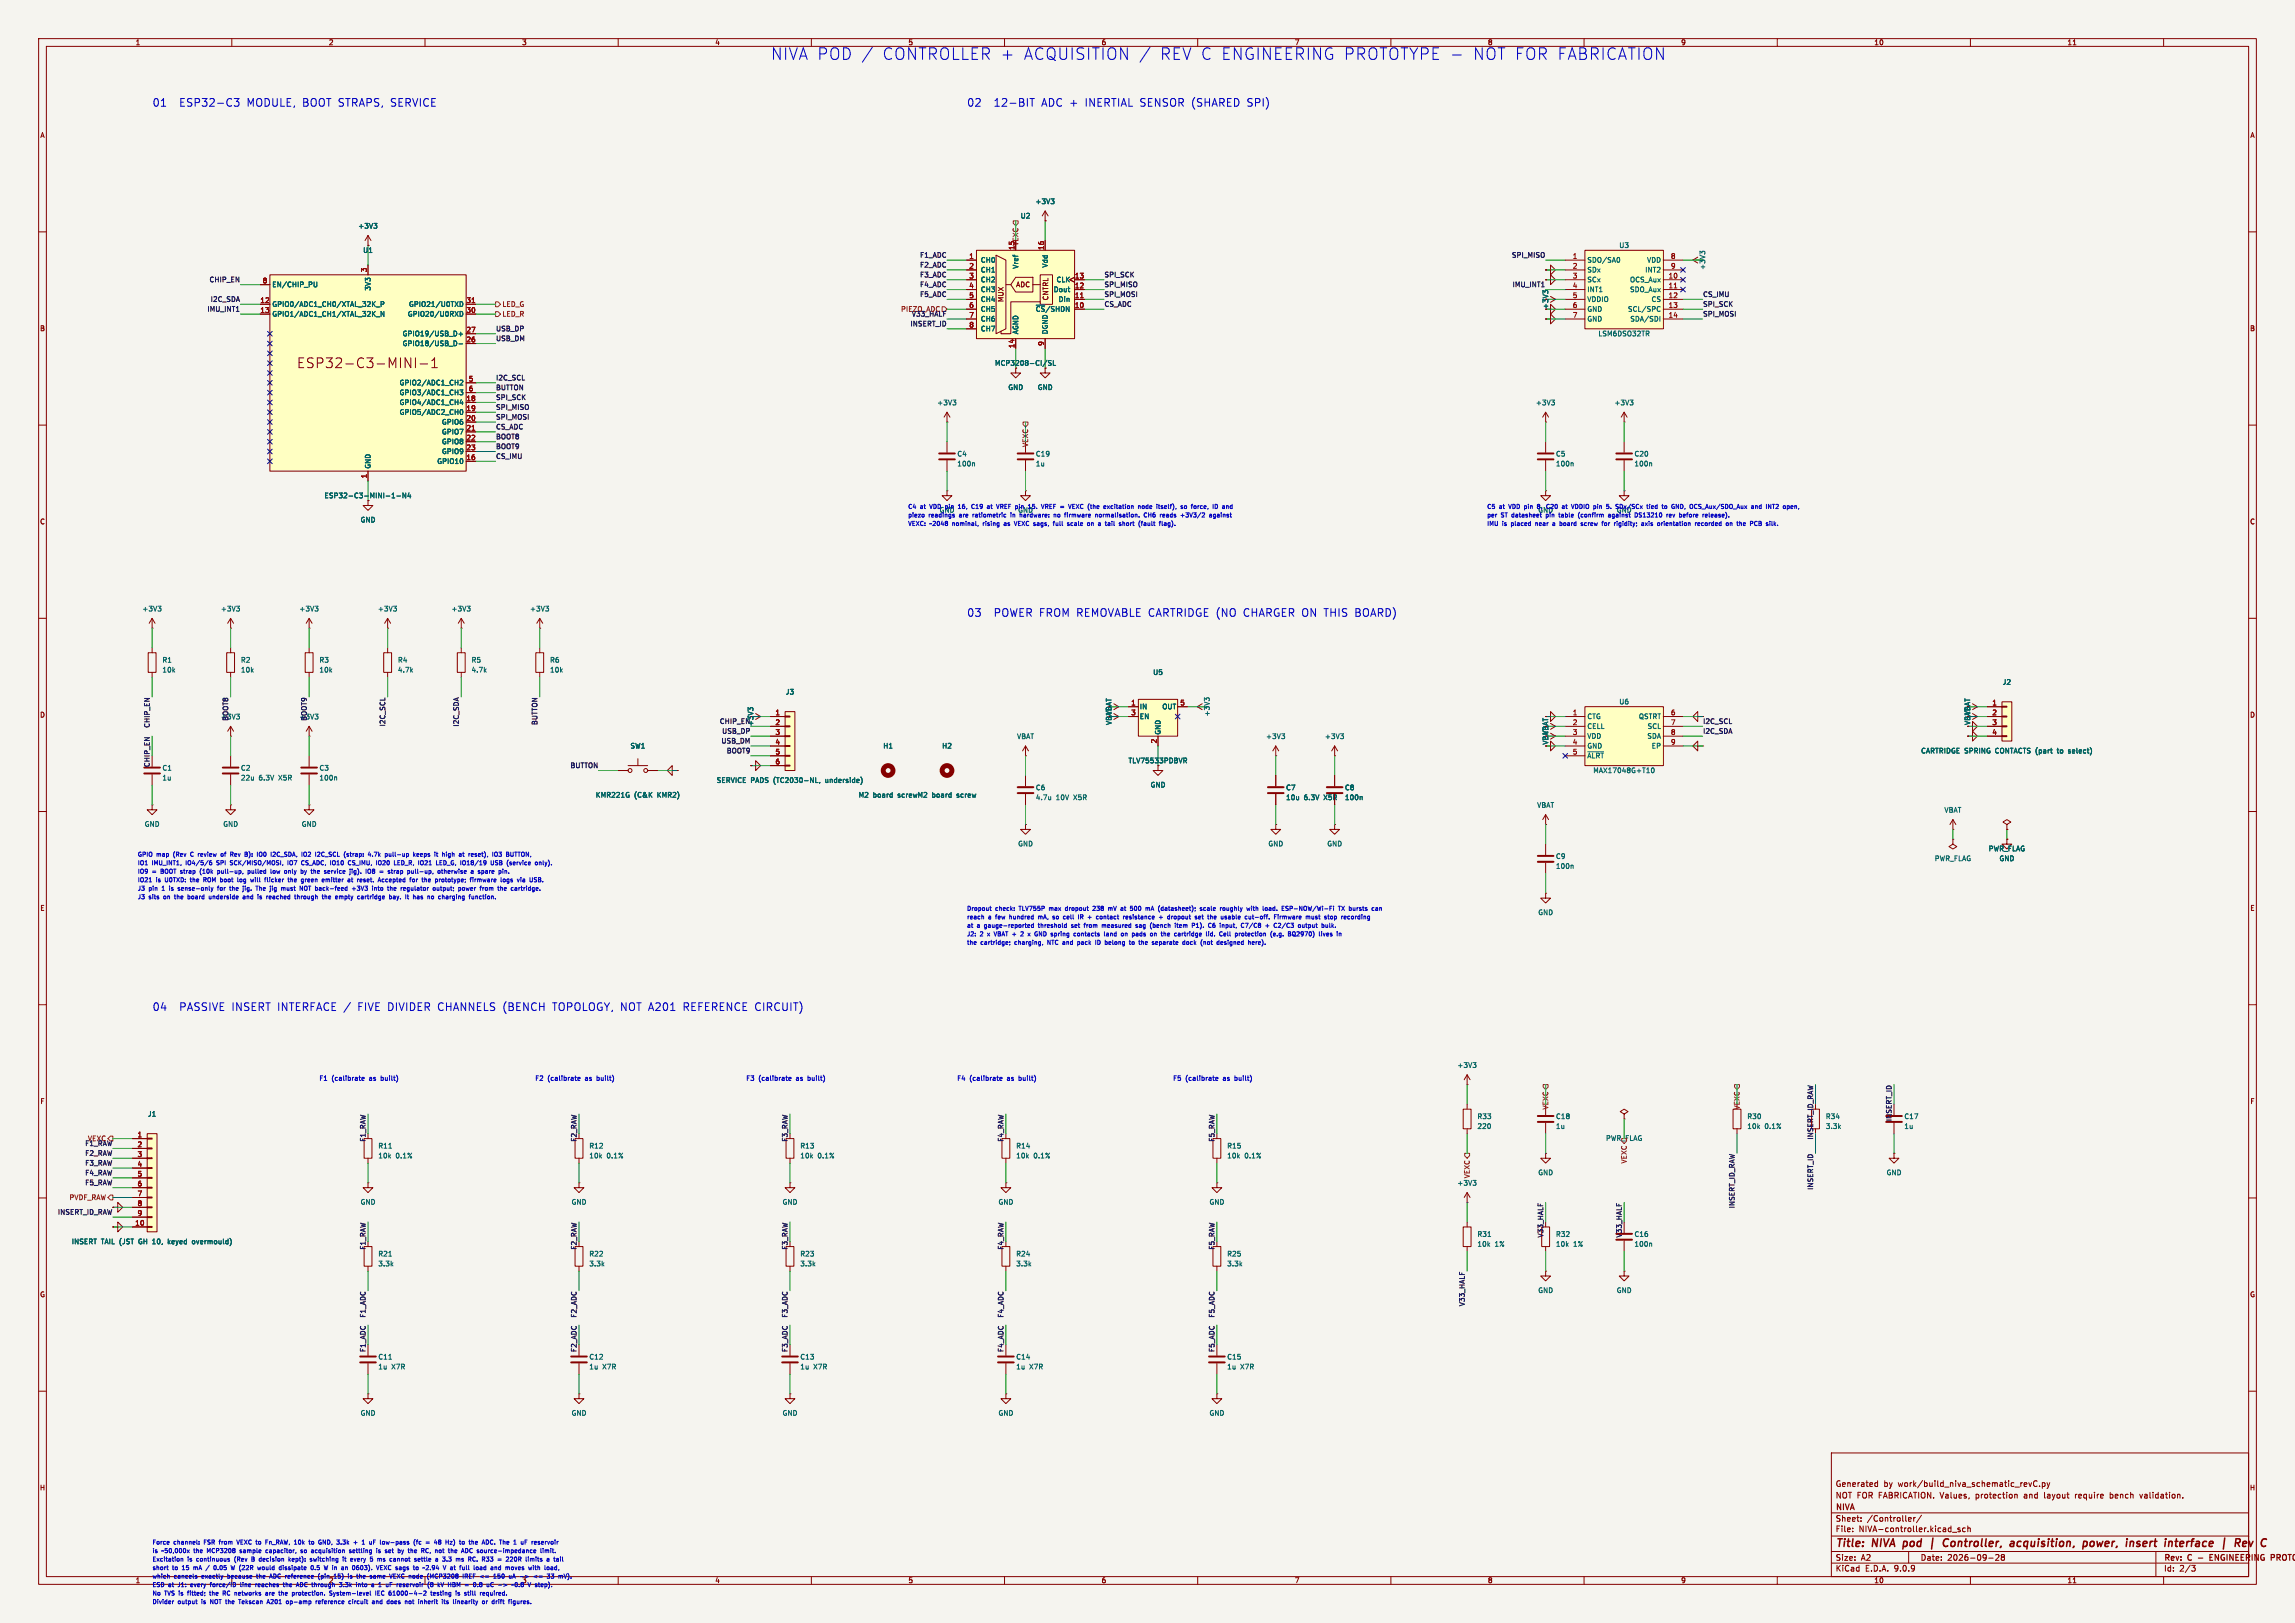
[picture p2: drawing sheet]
<svg xmlns="http://www.w3.org/2000/svg" width="594mm" height="420mm" viewBox="0 0 594 420" stroke-linecap="round" stroke-linejoin="round" font-family="sans-serif">
<defs><g id="words">
<g font-size="4.2" fill="#0000c2">
<text x="199.4" y="15.7">NIVA POD /</text>
<text x="227.8" y="15.7">CONTROLLER +</text>
<text x="264.1" y="15.7">ACQUISITION /</text>
<text x="299.1" y="15.7">REV C ENGINEERING PROTOTYPE -</text>
<text x="379.4" y="15.7">NOT FOR FABRICATION</text>
</g>
<text font-size="3.5" fill="#840000" x="76.8" y="95.5">ESP32-C3-MINI-1</text>
<g font-size="2.8" fill="#0000c2">
<text x="39.4" y="27.8">01</text>
<text x="46.3" y="27.8">ESP32-C3</text>
<text x="63.8" y="27.8">MODULE, BOOT STRAPS, SERVICE</text>
<text x="250.2" y="27.8">02</text>
<text x="257.2" y="27.8">12-BIT</text>
<text x="269.5" y="27.8">ADC +</text>
<text x="280.9" y="27.8">INERTIAL SENSOR (SHARED SPI)</text>
<text x="250.2" y="159.8">03</text>
<text x="257.2" y="159.8">POWER FROM REMOVABLE CARTRIDGE (NO</text>
<text x="321.9" y="159.8">CHARGER ON THIS BOARD)</text>
<text x="39.4" y="261.8">04</text>
<text x="46.3" y="261.8">PASSIVE INSERT INTERFACE /</text>
<text x="92.7" y="261.8">FIVE DIVIDER CHANNELS (BENCH</text>
<text x="143.3" y="261.8">TOPOLOGY, NOT A201</text>
<text x="177.3" y="261.8">REFERENCE CIRCUIT)</text>
</g>
<g font-size="2.8" fill="#840000">
<text x="475" y="400.9">Title:</text>
<text x="484.7" y="400.9">NIVA</text>
<text x="493.5" y="400.9">pod</text>
<text x="501.2" y="400.9">|</text>
<text x="505.4" y="400.9">Controller,</text>
<text x="523.6" y="400.9">acquisition,</text>
<text x="543.2" y="400.9">power,</text>
<text x="555.2" y="400.9">insert</text>
<text x="566" y="400.9">interface</text>
<text x="581.5" y="400.9">|</text>
<text x="585.8" y="400.9">Rev</text>
</g>
<g font-size="2.1" fill="#840000">
<text x="475" y="388">NOT FOR FABRICATION. Values,</text>
<text x="475" y="385">Generated</text>
<text x="487.5" y="385">by</text>
<text x="491.3" y="385">work/build_niva_schematic_revC.py</text>
<text x="511.6" y="388">protection</text>
<text x="524.3" y="388">and</text>
<text x="529.7" y="388">layout</text>
<text x="537.8" y="388">require</text>
<text x="547" y="388">bench</text>
<text x="554.9" y="388">validation.</text>
<text x="475" y="394">Sheet:</text>
<text x="475" y="391.2">NIVA</text>
<text x="483.2" y="394">/Controller/</text>
<text x="475" y="396.7">File:</text>
<text x="481.1" y="396.7">NIVA-controller.kicad_sch</text>
<text x="475" y="406.9">KiCad</text>
<text x="475" y="404.1">Size:</text>
<text x="481.7" y="404.1">A2</text>
<text x="482.7" y="406.9">E.D.A.</text>
<text x="490.3" y="406.9">9.0.9</text>
<text x="497" y="404.1">Date:</text>
<text x="504" y="404.1">2026-09-28</text>
<text x="560" y="404.3">Rev:</text>
<text x="560" y="406.9">Id:</text>
<text x="564.1" y="406.9">2/3</text>
<text x="566.4" y="404.3">C</text>
<text x="569.6" y="404.3">-</text>
<text x="573.2" y="404.3">ENGINEERING</text>
<text x="589.7" y="404.3">PROT</text>
</g>
<g font-size="1.8" fill="#840000">
<text x="35" y="11.9">1</text>
<text x="85" y="11.9">2</text>
<text x="135" y="11.9">3</text>
<text x="185" y="11.9">4</text>
<text x="235" y="11.9">5</text>
<text x="285" y="11.9">6</text>
<text x="335" y="11.9">7</text>
<text x="435" y="11.9">9</text>
<text x="485" y="11.9">10</text>
<text x="535" y="11.9">11</text>
<text x="10.3" y="35.9">A</text>
<text x="582.3" y="35.9">A</text>
<text x="262.9" y="74.5">ADC</text>
<text x="271.4" y="77.9" transform="rotate(-90 271.4 77.9)">CNTRL</text>
<text x="259.9" y="78.3" transform="rotate(-90 259.9 78.3)">MUX</text>
<text x="400.9" y="80.1" transform="rotate(-90 400.9 80.1)">+3V3</text>
<text x="10.3" y="85.9">B</text>
<text x="582.3" y="85.9">B</text>
<text x="10.3" y="135.9">C</text>
<text x="582.3" y="135.9">C</text>
<text x="10.3" y="185.9">D</text>
<text x="582.3" y="185.9">D</text>
<text x="195.2" y="188.1" transform="rotate(-90 195.2 188.1)">+3V3</text>
<text x="287.9" y="187.7" transform="rotate(-90 287.9 187.7)">VBAT</text>
<text x="510.1" y="187.7" transform="rotate(-90 510.1 187.7)">VBAT</text>
<text x="400.9" y="192.8" transform="rotate(-90 400.9 192.8)">VBAT</text>
<text x="10.3" y="235.9">E</text>
<text x="582.3" y="235.9">E</text>
<text x="10.3" y="285.9">F</text>
<text x="582.3" y="285.9">F</text>
<text x="10.3" y="335.9">G</text>
<text x="582.3" y="335.9">G</text>
<text x="10.2" y="385.9">H</text>
<text x="582.2" y="385.9">H</text>
<text x="35" y="409.9">1</text>
<text x="185" y="409.9">4</text>
<text x="235" y="409.9">5</text>
<text x="285" y="409.9">6</text>
<text x="335" y="409.9">7</text>
<text x="385" y="409.9">8</text>
<text x="435" y="409.9">9</text>
<text x="485" y="409.9">10</text>
<text x="535" y="409.9">11</text>
</g>
<g font-size="1.8" fill="#0000c2">
<text x="385" y="11.9">8</text>
<text x="243.1" y="132.9">GND</text>
<text x="263.4" y="132.9">GND</text>
<text x="398" y="132.9">GND</text>
<text x="418.3" y="132.9">GND</text>
<text x="85" y="409.9">2</text>
<text x="135" y="409.9">3</text>
</g>
<g font-size="1.8" fill="#006464">
<text x="267.9" y="53">+3V3</text>
<text x="92.6" y="59.4">+3V3</text>
<text x="264.1" y="56.7">U2</text>
<text x="93.9" y="65.6">U1</text>
<text x="419" y="64.4">U3</text>
<text x="253.7" y="68.2">CH0</text>
<text x="253.7" y="70.7">CH1</text>
<text x="263.8" y="69.7" transform="rotate(-90 263.8 69.7)">Vref</text>
<text x="271.4" y="69.4" transform="rotate(-90 271.4 69.4)">Vdd</text>
<text x="410.7" y="68.2">SDO/SA0</text>
<text x="410.7" y="70.7">SDx</text>
<text x="425.7" y="70.7">INT2</text>
<text x="426.2" y="68.2">VDD</text>
<text x="441.6" y="70" transform="rotate(-90 441.6 70)">+3V3</text>
<text x="70.4" y="74.5">EN/CHIP_PU</text>
<text x="96.1" y="75.3" transform="rotate(-90 96.1 75.3)">3V3</text>
<text x="253.7" y="73.3">CH2</text>
<text x="253.7" y="75.8">CH3</text>
<text x="272.6" y="75.8">Dout</text>
<text x="273.3" y="73.3">CLK</text>
<text x="410.7" y="73.3">SCx</text>
<text x="410.7" y="75.8">INT1</text>
<text x="421.8" y="73.3">OCS_Aux</text>
<text x="421.8" y="75.8">SDO_Aux</text>
<text x="70.4" y="79.6">GPIO0/ADC1_CH0/XTAL_32K_P</text>
<text x="70.4" y="82.1">GPIO1/ADC1_CH1/XTAL_32K_N</text>
<text x="105.4" y="82.1">GPIO20/U0RXD</text>
<text x="105.7" y="79.6">GPIO21/U0TXD</text>
<text x="253.7" y="78.3">CH4</text>
<text x="253.7" y="80.9">CH5</text>
<text x="253.7" y="83.4">CH6</text>
<text x="268" y="80.9">~{CS}/SHDN</text>
<text x="273.9" y="78.3">Din</text>
<text x="410.7" y="78.3">VDDIO</text>
<text x="410.7" y="80.9">GND</text>
<text x="410.7" y="83.4">GND</text>
<text x="421.2" y="80.9">SCL/SPC</text>
<text x="421.8" y="83.4">SDA/SDI</text>
<text x="427.3" y="78.3">CS</text>
<text x="104.1" y="87.2">GPIO19/USB_D+</text>
<text x="104.1" y="89.8">GPIO18/USB_D-</text>
<text x="253.7" y="86">CH7</text>
<text x="263.8" y="86.6" transform="rotate(-90 263.8 86.6)">AGND</text>
<text x="271.4" y="86.6" transform="rotate(-90 271.4 86.6)">DGND</text>
<text x="413.6" y="87.2">LSM6DSO32TR</text>
<text x="257.4" y="94.8">MCP3208-CI/SL</text>
<text x="103.3" y="99.9">GPIO2/ADC1_CH2</text>
<text x="260.9" y="101.1">GND</text>
<text x="268.5" y="101.1">GND</text>
<text x="103.3" y="102.5">GPIO3/ADC1_CH3</text>
<text x="103.3" y="105">GPIO4/ADC1_CH4</text>
<text x="103.3" y="107.5">GPIO5/ADC2_CH0</text>
<text x="242.5" y="105.1">+3V3</text>
<text x="397.4" y="105.1">+3V3</text>
<text x="417.7" y="105.1">+3V3</text>
<text x="114.3" y="110.1">GPIO6</text>
<text x="114.3" y="112.6">GPIO7</text>
<text x="114.3" y="115.2">GPIO8</text>
<text x="114.3" y="117.7">GPIO9</text>
<text x="247.7" y="118.3">C4</text>
<text x="268" y="118.3">C19</text>
<text x="402.6" y="118.3">C5</text>
<text x="422.9" y="118.3">C20</text>
<text x="96.1" y="121.4" transform="rotate(-90 96.1 121.4)">GND</text>
<text x="113" y="120.2">GPIO10</text>
<text x="247.7" y="120.9">100n</text>
<text x="268" y="120.9">1u</text>
<text x="402.6" y="120.9">100n</text>
<text x="422.9" y="120.9">100n</text>
<text x="83.9" y="129.1">ESP32-C3-MINI-1-N4</text>
<text x="93.2" y="135.4">GND</text>
<text x="36.7" y="158.4">+3V3</text>
<text x="57" y="158.4">+3V3</text>
<text x="77.4" y="158.4">+3V3</text>
<text x="97.7" y="158.4">+3V3</text>
<text x="116.7" y="158.4">+3V3</text>
<text x="137.1" y="158.4">+3V3</text>
<text x="41.9" y="171.7">R1</text>
<text x="62.2" y="171.7">R2</text>
<text x="82.6" y="171.7">R3</text>
<text x="102.9" y="171.7">R4</text>
<text x="121.9" y="171.7">R5</text>
<text x="142.2" y="171.7">R6</text>
<text x="41.9" y="174.2">10k</text>
<text x="62.2" y="174.2">10k</text>
<text x="82.6" y="174.2">10k</text>
<text x="102.9" y="174.2">4.7k</text>
<text x="121.9" y="174.2">4.7k</text>
<text x="142.2" y="174.2">10k</text>
<text x="203.3" y="179.9">J3</text>
<text x="298.3" y="174.9">U5</text>
<text x="518.2" y="177.4">J2</text>
<text x="287.9" y="185.2" transform="rotate(-90 287.9 185.2)">VBAT</text>
<text x="294.9" y="183.7">IN</text>
<text x="300.7" y="183.7">OUT</text>
<text x="313.3" y="185.5" transform="rotate(-90 313.3 185.5)">+3V3</text>
<text x="419" y="182.5">U6</text>
<text x="510.1" y="185.2" transform="rotate(-90 510.1 185.2)">VBAT</text>
<text x="263.1" y="191.4">VBAT</text>
<text x="294.9" y="186.3">EN</text>
<text x="300.6" y="190.2" transform="rotate(-90 300.6 190.2)">GND</text>
<text x="327.6" y="191.4">+3V3</text>
<text x="342.8" y="191.4">+3V3</text>
<text x="400.9" y="190.3" transform="rotate(-90 400.9 190.3)">VBAT</text>
<text x="410.7" y="186.3">CTG</text>
<text x="410.7" y="188.8">CELL</text>
<text x="410.7" y="191.4">VDD</text>
<text x="424.1" y="186.3">QSTRT</text>
<text x="426.3" y="191.4">SDA</text>
<text x="426.3" y="188.8">SCL</text>
<text x="163.1" y="193.9">SW1</text>
<text x="228.5" y="193.9">H1</text>
<text x="243.7" y="193.9">H2</text>
<text x="292" y="197.7">TLV75533PDBVR</text>
<text x="410.7" y="193.9">GND</text>
<text x="410.7" y="196.4">~{ALRT}</text>
<text x="427.4" y="193.9">EP</text>
<text x="497.1" y="195.2">CARTRIDGE SPRING</text>
<text x="516.6" y="195.2">CONTACTS (part</text>
<text x="533" y="195.2">to</text>
<text x="536" y="195.2">select)</text>
<text x="41.9" y="199.6">C1</text>
<text x="41.9" y="202.2">1u</text>
<text x="62.2" y="199.6">C2</text>
<text x="62.2" y="202.2">22u</text>
<text x="67" y="202.2">6.3V</text>
<text x="72.3" y="202.2">X5R</text>
<text x="82.6" y="199.6">C3</text>
<text x="82.6" y="202.2">100n</text>
<text x="185.4" y="202.8">SERVICE PADS (TC2030-NL,</text>
<text x="213.9" y="202.8">underside)</text>
<text x="297.7" y="204">GND</text>
<text x="412.3" y="200.3">MAX17048G+T10</text>
<text x="154.1" y="206.6">KMR221G</text>
<text x="164.1" y="206.6">(C&amp;K</text>
<text x="170.3" y="206.6">KMR2)</text>
<text x="222.1" y="206.6">M2</text>
<text x="225.9" y="206.6">board</text>
<text x="232.5" y="206.6">screwM2</text>
<text x="241.2" y="206.6">board</text>
<text x="247.7" y="206.6">screw</text>
<text x="268" y="204.7">C6</text>
<text x="268" y="207.2">4.7u</text>
<text x="273.3" y="207.2">10V</text>
<text x="278" y="207.2">X5R</text>
<text x="332.7" y="204.7">C7</text>
<text x="332.7" y="207.2">10u</text>
<text x="337.5" y="207.2">6.3V</text>
<text x="342.8" y="207.2">X5R</text>
<text x="348" y="204.7">C8</text>
<text x="348" y="207.2">100n</text>
<text x="397.7" y="209.2">VBAT</text>
<text x="37.3" y="214.1">GND</text>
<text x="57.7" y="214.1">GND</text>
<text x="78" y="214.1">GND</text>
<text x="503.2" y="210.5">VBAT</text>
<text x="263.4" y="219.2">GND</text>
<text x="328.2" y="219.2">GND</text>
<text x="343.4" y="219.2">GND</text>
<text x="514.6" y="220.5">PWR_FLAG</text>
<text x="402.6" y="222.5">C9</text>
<text x="402.6" y="225">100n</text>
<text x="500.6" y="223">PWR_FLAG</text>
<text x="517.4" y="223">GND</text>
<text x="398" y="237">GND</text>
<text x="377.1" y="276.5">+3V3</text>
<text x="38.2" y="289.2">J1</text>
<text x="382.3" y="292.3">220</text>
<text x="382.3" y="289.8">R33</text>
<text x="402.6" y="292.3">1u</text>
<text x="402.6" y="289.8">C18</text>
<text x="452.1" y="292.3">10k</text>
<text x="452.1" y="289.8">R30</text>
<text x="456.7" y="292.3">0.1%</text>
<text x="472.4" y="292.3">3.3k</text>
<text x="472.4" y="289.8">R34</text>
<text x="492.8" y="292.3">1u</text>
<text x="492.8" y="289.8">C17</text>
<text x="97.8" y="300">10k</text>
<text x="97.8" y="297.4">R11</text>
<text x="102.4" y="300">0.1%</text>
<text x="152.4" y="300">10k</text>
<text x="152.4" y="297.4">R12</text>
<text x="157" y="300">0.1%</text>
<text x="207" y="300">10k</text>
<text x="207" y="297.4">R13</text>
<text x="211.6" y="300">0.1%</text>
<text x="262.9" y="300">10k</text>
<text x="262.9" y="297.4">R14</text>
<text x="267.5" y="300">0.1%</text>
<text x="317.5" y="300">10k</text>
<text x="317.5" y="297.4">R15</text>
<text x="322.1" y="300">0.1%</text>
<text x="398" y="304.3">GND</text>
<text x="488.2" y="304.3">GND</text>
<text x="93.2" y="311.9">GND</text>
<text x="147.8" y="311.9">GND</text>
<text x="202.4" y="311.9">GND</text>
<text x="258.3" y="311.9">GND</text>
<text x="312.9" y="311.9">GND</text>
<text x="377.1" y="307">+3V3</text>
<text x="18.5" y="322.2">INSERT TAIL (JST</text>
<text x="36.2" y="322.2">GH 10,</text>
<text x="44.2" y="322.2">keyed</text>
<text x="50.6" y="322.2">overmould)</text>
<text x="382.3" y="320.3">R31</text>
<text x="382.3" y="322.8">10k</text>
<text x="386.9" y="322.8">1%</text>
<text x="402.6" y="320.3">R32</text>
<text x="402.6" y="322.8">10k</text>
<text x="407.2" y="322.8">1%</text>
<text x="422.9" y="322.8">100n</text>
<text x="422.9" y="320.3">C16</text>
<text x="97.8" y="327.9">3.3k</text>
<text x="97.8" y="325.3">R21</text>
<text x="152.4" y="327.9">3.3k</text>
<text x="152.4" y="325.3">R22</text>
<text x="207" y="327.9">3.3k</text>
<text x="207" y="325.3">R23</text>
<text x="262.9" y="327.9">3.3k</text>
<text x="262.9" y="325.3">R24</text>
<text x="317.5" y="327.9">3.3k</text>
<text x="317.5" y="325.3">R25</text>
<text x="398" y="334.8">GND</text>
<text x="418.3" y="334.8">GND</text>
<text x="97.8" y="352">C11</text>
<text x="152.4" y="352">C12</text>
<text x="207" y="352">C13</text>
<text x="262.9" y="352">C14</text>
<text x="317.5" y="352">C15</text>
<text x="97.8" y="354.6">1u</text>
<text x="101.3" y="354.6">X7R</text>
<text x="152.4" y="354.6">1u</text>
<text x="155.9" y="354.6">X7R</text>
<text x="207" y="354.6">1u</text>
<text x="210.5" y="354.6">X7R</text>
<text x="262.9" y="354.6">1u</text>
<text x="266.4" y="354.6">X7R</text>
<text x="317.5" y="354.6">1u</text>
<text x="321" y="354.6">X7R</text>
<text x="93.2" y="366.5">GND</text>
<text x="147.8" y="366.5">GND</text>
<text x="202.4" y="366.5">GND</text>
<text x="258.3" y="366.5">GND</text>
<text x="312.9" y="366.5">GND</text>
</g>
<g font-size="1.8" fill="#a90000">
<text x="262.6" y="64.8" transform="rotate(-90 262.6 64.8)">15</text>
<text x="270.3" y="64.8" transform="rotate(-90 270.3 64.8)">16</text>
<text x="95" y="70.6" transform="rotate(-90 95 70.6)">3</text>
<text x="250.8" y="67.1">1</text>
<text x="250.8" y="69.6">2</text>
<text x="407" y="67.1">1</text>
<text x="407" y="69.6">2</text>
<text x="432.4" y="67.1">8</text>
<text x="432.4" y="69.6">9</text>
<text x="67.9" y="73.4">8</text>
<text x="250.8" y="72.1">3</text>
<text x="250.8" y="74.7">4</text>
<text x="250.8" y="77.2">5</text>
<text x="278.1" y="72.1">13</text>
<text x="278.1" y="74.7">12</text>
<text x="278.1" y="77.2">11</text>
<text x="407" y="72.1">3</text>
<text x="407" y="74.7">4</text>
<text x="407" y="77.2">5</text>
<text x="431.8" y="72.1">10</text>
<text x="431.8" y="74.7">11</text>
<text x="431.8" y="77.2">12</text>
<text x="67.3" y="78.5">12</text>
<text x="67.3" y="81">13</text>
<text x="120.6" y="78.5">31</text>
<text x="120.6" y="81">30</text>
<text x="250.8" y="79.8">6</text>
<text x="250.8" y="82.3">7</text>
<text x="278.1" y="79.8">10</text>
<text x="407" y="79.8">6</text>
<text x="407" y="82.3">7</text>
<text x="431.8" y="79.8">13</text>
<text x="431.8" y="82.3">14</text>
<text x="120.6" y="86.1">27</text>
<text x="120.6" y="88.6">26</text>
<text x="250.8" y="84.8">8</text>
<text x="270.3" y="89.6" transform="rotate(-90 270.3 89.6)">9</text>
<text x="262.6" y="90.2" transform="rotate(-90 262.6 90.2)">14</text>
<text x="121.2" y="98.8">5</text>
<text x="121.2" y="101.3">6</text>
<text x="120.6" y="103.9">18</text>
<text x="120.6" y="106.4">19</text>
<text x="120.6" y="109">20</text>
<text x="120.6" y="111.5">21</text>
<text x="120.6" y="114">22</text>
<text x="120.6" y="116.6">23</text>
<text x="120.6" y="119.1">16</text>
<text x="95" y="123.9" transform="rotate(-90 95 123.9)">1</text>
<text x="200.6" y="185.2">1</text>
<text x="292.7" y="182.6">1</text>
<text x="292.7" y="185.2">3</text>
<text x="305.4" y="182.6">5</text>
<text x="407" y="185.2">1</text>
<text x="432.4" y="185.2">6</text>
<text x="515.5" y="182.6">1</text>
<text x="515.5" y="185.2">2</text>
<text x="200.6" y="187.7">2</text>
<text x="200.6" y="190.2">3</text>
<text x="407" y="187.7">2</text>
<text x="407" y="190.2">3</text>
<text x="432.4" y="187.7">7</text>
<text x="432.4" y="190.2">8</text>
<text x="515.5" y="187.7">3</text>
<text x="515.5" y="190.2">4</text>
<text x="200.6" y="192.8">4</text>
<text x="200.6" y="195.3">5</text>
<text x="200.6" y="197.9">6</text>
<text x="299.5" y="192.5" transform="rotate(-90 299.5 192.5)">2</text>
<text x="407" y="192.8">4</text>
<text x="407" y="195.3">5</text>
<text x="432.4" y="192.8">9</text>
<text x="35.5" y="294.4">1</text>
<text x="35.5" y="296.9">2</text>
<text x="35.5" y="299.5">3</text>
<text x="35.5" y="302">4</text>
<text x="35.5" y="304.5">5</text>
<text x="35.5" y="307.1">6</text>
<text x="35.5" y="309.6">7</text>
<text x="34.9" y="317.2">10</text>
<text x="35.5" y="312.2">8</text>
<text x="35.5" y="314.7">9</text>
</g>
<g font-size="1.8" fill="#725600">
<text x="263.8" y="63.7" transform="rotate(-90 263.8 63.7)">VEXC</text>
<text x="129.9" y="79.6">LED_G</text>
<text x="129.9" y="82.1">LED_R</text>
<text x="233.1" y="80.9">PIEZO_ADC</text>
<text x="266.3" y="115.8" transform="rotate(-90 266.3 115.8)">VEXC</text>
<text x="400.9" y="287.2" transform="rotate(-90 400.9 287.2)">VEXC</text>
<text x="450.4" y="287.2" transform="rotate(-90 450.4 287.2)">VEXC</text>
<text x="415.6" y="295.4">PWR_FLAG</text>
<text x="380.6" y="305" transform="rotate(-90 380.6 305)">VEXC</text>
<text x="421.2" y="301.2" transform="rotate(-90 421.2 301.2)">VEXC</text>
<text x="17.9" y="310.7">PVDF_RAW</text>
</g>
<g font-size="1.8" fill="#0f0f0f">
<text x="238" y="66.8">F1_ADC</text>
<text x="238" y="71.9">F3_ADC</text>
<text x="238" y="69.3">F2_ADC</text>
<text x="285.8" y="71.9">SPI_SCK</text>
<text x="391.2" y="66.8">SPI_MISO</text>
<text x="54.1" y="73.1">CHIP_EN</text>
<text x="238" y="76.9">F5_ADC</text>
<text x="238" y="74.4">F4_ADC</text>
<text x="285.8" y="74.4">SPI_MISO</text>
<text x="285.8" y="76.9">SPI_MOSI</text>
<text x="391.4" y="74.4">IMU_INT1</text>
<text x="440.7" y="76.9">CS_IMU</text>
<text x="53.6" y="80.7">IMU_INT1</text>
<text x="54.4" y="78.2">I2C_SDA</text>
<text x="235.9" y="82">V33_HALF</text>
<text x="285.8" y="79.5">CS_ADC</text>
<text x="440.7" y="79.5">SPI_SCK</text>
<text x="440.7" y="82">SPI_MOSI</text>
<text x="128.3" y="85.8">USB_DP</text>
<text x="128.3" y="88.4">USB_DM</text>
<text x="235.5" y="84.6">INSERT_ID</text>
<text x="128.3" y="101.1">BUTTON</text>
<text x="128.3" y="98.5">I2C_SCL</text>
<text x="128.3" y="103.6">SPI_SCK</text>
<text x="128.3" y="106.1">SPI_MISO</text>
<text x="128.3" y="111.2">CS_ADC</text>
<text x="128.3" y="113.8">BOOT8</text>
<text x="128.3" y="108.7">SPI_MOSI</text>
<text x="128.3" y="118.8">CS_IMU</text>
<text x="128.3" y="116.3">BOOT9</text>
<text x="38.8" y="188.5" transform="rotate(-90 38.8 188.5)">CHIP_EN</text>
<text x="57" y="186.4">+3V3</text>
<text x="59.2" y="186.7" transform="rotate(-90 59.2 186.7)">BOOT8</text>
<text x="77.4" y="186.4">+3V3</text>
<text x="79.5" y="186.7" transform="rotate(-90 79.5 186.7)">BOOT9</text>
<text x="99.8" y="188.1" transform="rotate(-90 99.8 188.1)">I2C_SCL</text>
<text x="118.8" y="188.2" transform="rotate(-90 118.8 188.2)">I2C_SDA</text>
<text x="139.2" y="187.7" transform="rotate(-90 139.2 187.7)">BUTTON</text>
<text x="186.2" y="187.4">CHIP_EN</text>
<text x="186.8" y="190">USB_DP</text>
<text x="440.7" y="187.4">I2C_SCL</text>
<text x="440.7" y="190">I2C_SDA</text>
<text x="186.6" y="192.5">USB_DM</text>
<text x="188" y="195">BOOT9</text>
<text x="38.8" y="198.6" transform="rotate(-90 38.8 198.6)">CHIP_EN</text>
<text x="147.5" y="198.9">BUTTON</text>
<text x="489.7" y="290.2" transform="rotate(-90 489.7 290.2)">INSERT_ID</text>
<text x="21.9" y="299.2">F2_RAW</text>
<text x="21.9" y="296.6">F1_RAW</text>
<text x="22.6" y="295.5">VEXC</text>
<text x="94.7" y="295.6" transform="rotate(-90 94.7 295.6)">F1_RAW</text>
<text x="149.3" y="295.6" transform="rotate(-90 149.3 295.6)">F2_RAW</text>
<text x="203.9" y="295.6" transform="rotate(-90 203.9 295.6)">F3_RAW</text>
<text x="259.8" y="295.6" transform="rotate(-90 259.8 295.6)">F4_RAW</text>
<text x="314.4" y="295.6" transform="rotate(-90 314.4 295.6)">F5_RAW</text>
<text x="469.4" y="295" transform="rotate(-90 469.4 295)">INSERT_ID_RAW</text>
<text x="21.9" y="304.3">F4_RAW</text>
<text x="21.9" y="301.7">F3_RAW</text>
<text x="21.9" y="306.8">F5_RAW</text>
<text x="469.4" y="308" transform="rotate(-90 469.4 308)">INSERT_ID</text>
<text x="14.9" y="314.4">INSERT_ID_RAW</text>
<text x="449" y="312.8" transform="rotate(-90 449 312.8)">INSERT_ID_RAW</text>
<text x="94.7" y="323.5" transform="rotate(-90 94.7 323.5)">F1_RAW</text>
<text x="149.3" y="323.5" transform="rotate(-90 149.3 323.5)">F2_RAW</text>
<text x="203.9" y="323.5" transform="rotate(-90 203.9 323.5)">F3_RAW</text>
<text x="259.8" y="323.5" transform="rotate(-90 259.8 323.5)">F4_RAW</text>
<text x="314.4" y="323.5" transform="rotate(-90 314.4 323.5)">F5_RAW</text>
<text x="399.5" y="320.4" transform="rotate(-90 399.5 320.4)">V33_HALF</text>
<text x="419.8" y="320.4" transform="rotate(-90 419.8 320.4)">V33_HALF</text>
<text x="94.7" y="341.1" transform="rotate(-90 94.7 341.1)">F1_ADC</text>
<text x="149.3" y="341.1" transform="rotate(-90 149.3 341.1)">F2_ADC</text>
<text x="203.9" y="341.1" transform="rotate(-90 203.9 341.1)">F3_ADC</text>
<text x="259.8" y="341.1" transform="rotate(-90 259.8 341.1)">F4_ADC</text>
<text x="314.4" y="341.1" transform="rotate(-90 314.4 341.1)">F5_ADC</text>
<text x="379.2" y="338.1" transform="rotate(-90 379.2 338.1)">V33_HALF</text>
<text x="94.7" y="350" transform="rotate(-90 94.7 350)">F1_ADC</text>
<text x="149.3" y="350" transform="rotate(-90 149.3 350)">F2_ADC</text>
<text x="203.9" y="350" transform="rotate(-90 203.9 350)">F3_ADC</text>
<text x="259.8" y="350" transform="rotate(-90 259.8 350)">F4_ADC</text>
<text x="314.4" y="350" transform="rotate(-90 314.4 350)">F5_ADC</text>
</g>
<g font-size="1.7" fill="#0000c2">
<text x="82.5" y="279.8">F1</text>
<text x="85.9" y="279.8">(calibrate</text>
<text x="95.7" y="279.8">as</text>
<text x="98.9" y="279.8">built)</text>
<text x="138.4" y="279.8">F2</text>
<text x="141.7" y="279.8">(calibrate</text>
<text x="151.6" y="279.8">as</text>
<text x="154.8" y="279.8">built)</text>
<text x="193" y="279.8">F3</text>
<text x="196.3" y="279.8">(calibrate</text>
<text x="206.2" y="279.8">as</text>
<text x="209.4" y="279.8">built)</text>
<text x="247.6" y="279.8">F4</text>
<text x="251" y="279.8">(calibrate</text>
<text x="260.8" y="279.8">as</text>
<text x="264" y="279.8">built)</text>
<text x="303.5" y="279.8">F5</text>
<text x="306.8" y="279.8">(calibrate</text>
<text x="316.7" y="279.8">as</text>
<text x="319.9" y="279.8">built)</text>
</g>
<g font-size="1.5" fill="#0000c2">
<text x="234.9" y="131.8">C4</text>
<text x="238.2" y="131.8">at</text>
<text x="240.9" y="131.8">VDD pin</text>
<text x="248.7" y="131.8">16,</text>
<text x="252.4" y="131.8">C19</text>
<text x="256.6" y="131.8">at</text>
<text x="259.3" y="131.8">VREF pin</text>
<text x="268" y="131.8">15.</text>
<text x="271.7" y="131.8">VREF =</text>
<text x="279.2" y="131.8">VEXC (the</text>
<text x="288.7" y="131.8">excitation</text>
<text x="297.9" y="131.8">node</text>
<text x="302.9" y="131.8">itself),</text>
<text x="309.4" y="131.8">so</text>
<text x="312.3" y="131.8">force,</text>
<text x="318.1" y="131.8">ID</text>
<text x="384.8" y="131.8">C5</text>
<text x="388" y="131.8">at</text>
<text x="390.7" y="131.8">VDD pin</text>
<text x="398.5" y="131.8">8,</text>
<text x="401.2" y="131.8">C20</text>
<text x="405.5" y="131.8">at</text>
<text x="408.2" y="131.8">VDDIO pin</text>
<text x="417.6" y="131.8">5.</text>
<text x="420.3" y="131.8">SDx/SCx</text>
<text x="428.6" y="131.8">tied</text>
<text x="432.8" y="131.8">to</text>
<text x="435.5" y="131.8">GND,</text>
<text x="440.4" y="131.8">OCS_Aux/SDO_Aux</text>
<text x="456.6" y="131.8">and</text>
<text x="460.6" y="131.8">INT2</text>
<text x="465.3" y="131.8">open,</text>
<text x="234.9" y="136.2">VEXC:</text>
<text x="234.9" y="134">piezo</text>
<text x="240.4" y="134">readings</text>
<text x="240.6" y="136.2">~2048</text>
<text x="246.7" y="136.2">nominal,</text>
<text x="248.5" y="134">are</text>
<text x="252.2" y="134">ratiometric</text>
<text x="254.8" y="136.2">rising</text>
<text x="260.5" y="136.2">as</text>
<text x="262.2" y="134">in</text>
<text x="263.5" y="136.2">VEXC sags,</text>
<text x="264.8" y="134">hardware:</text>
<text x="273.9" y="134">no</text>
<text x="274" y="136.2">full</text>
<text x="276.9" y="134">firmware</text>
<text x="277.9" y="136.2">scale</text>
<text x="283.3" y="136.2">on</text>
<text x="285.1" y="134">normalisation.</text>
<text x="286.4" y="136.2">a</text>
<text x="288.4" y="136.2">tail</text>
<text x="292.2" y="136.2">short</text>
<text x="297.5" y="136.2">(fault</text>
<text x="298" y="134">CH6</text>
<text x="302.3" y="134">reads</text>
<text x="303.1" y="136.2">flag).</text>
<text x="307.9" y="134">+3V3/2</text>
<text x="315.6" y="134">against</text>
<text x="384.8" y="136.2">IMU</text>
<text x="384.8" y="134">per</text>
<text x="388.5" y="134">ST datasheet</text>
<text x="388.8" y="136.2">is</text>
<text x="391.3" y="136.2">placed</text>
<text x="397.8" y="136.2">near</text>
<text x="400.6" y="134">pin</text>
<text x="402.5" y="136.2">a</text>
<text x="404.1" y="134">table</text>
<text x="404.6" y="136.2">board</text>
<text x="409.4" y="134">(confirm</text>
<text x="410.3" y="136.2">screw</text>
<text x="416" y="136.2">for</text>
<text x="417.4" y="134">against</text>
<text x="419.4" y="136.2">rigidity;</text>
<text x="424.5" y="134">DS13210</text>
<text x="426.7" y="136.2">axis</text>
<text x="431.1" y="136.2">orientation</text>
<text x="433" y="134">rev</text>
<text x="436.5" y="134">before</text>
<text x="441.1" y="136.2">recorded</text>
<text x="442.8" y="134">release).</text>
<text x="449.3" y="136.2">on</text>
<text x="452.4" y="136.2">the</text>
<text x="456" y="136.2">PCB</text>
<text x="460.4" y="136.2">silk.</text>
<text x="35.6" y="221.8">GPIO</text>
<text x="40.5" y="221.8">map</text>
<text x="45" y="221.8">(Rev</text>
<text x="49.7" y="221.8">C review</text>
<text x="58.1" y="221.8">of</text>
<text x="60.8" y="221.8">Rev</text>
<text x="64.7" y="221.8">B):</text>
<text x="68.2" y="221.8">IO0</text>
<text x="72" y="221.8">I2C_SDA,</text>
<text x="80.2" y="221.8">IO2</text>
<text x="84" y="221.8">I2C_SCL</text>
<text x="91.6" y="221.8">(strap:</text>
<text x="98.1" y="221.8">4.7k</text>
<text x="102.7" y="221.8">pull-up</text>
<text x="110.3" y="221.8">keeps</text>
<text x="116" y="221.8">it</text>
<text x="118.2" y="221.8">high</text>
<text x="122.8" y="221.8">at</text>
<text x="125.5" y="221.8">reset),</text>
<text x="131.9" y="221.8">IO3</text>
<text x="135.7" y="221.8">BUTTON,</text>
<text x="35.6" y="226.1">IO9</text>
<text x="35.6" y="224">IO1</text>
<text x="39.4" y="226.1">=</text>
<text x="39.4" y="224">IMU_INT1,</text>
<text x="41.8" y="226.1">BOOT strap</text>
<text x="48.3" y="224">IO4/5/6</text>
<text x="52.4" y="226.1">(10k</text>
<text x="56.5" y="224">SPI</text>
<text x="57.2" y="226.1">pull-up,</text>
<text x="60.2" y="224">SCK/MISO/MOSI,</text>
<text x="65.3" y="226.1">pulled</text>
<text x="71.4" y="226.1">low</text>
<text x="75.2" y="226.1">only</text>
<text x="75.4" y="224">IO7</text>
<text x="79.1" y="224">CS_ADC,</text>
<text x="79.7" y="226.1">by</text>
<text x="82.6" y="226.1">the</text>
<text x="86.3" y="226.1">service</text>
<text x="86.9" y="224">IO10</text>
<text x="91.7" y="224">CS_IMU,</text>
<text x="93.1" y="226.1">jig).</text>
<text x="97.5" y="226.1">IO8</text>
<text x="99.2" y="224">IO20</text>
<text x="101.3" y="226.1">=</text>
<text x="103.7" y="226.1">strap</text>
<text x="104.1" y="224">LED_R,</text>
<text x="109" y="226.1">pull-up,</text>
<text x="110.6" y="224">IO21</text>
<text x="115.5" y="224">LED_G,</text>
<text x="117.1" y="226.1">otherwise</text>
<text x="122" y="224">IO18/19</text>
<text x="125.9" y="226.1">a</text>
<text x="128" y="226.1">spare</text>
<text x="130.1" y="224">USB</text>
<text x="134.5" y="224">(service</text>
<text x="142" y="224">only).</text>
<text x="35.6" y="230.6">J3</text>
<text x="35.6" y="228.4">IO21</text>
<text x="35.6" y="232.8">J3</text>
<text x="38.5" y="230.6">pin</text>
<text x="38.5" y="232.8">sits</text>
<text x="40.4" y="228.4">is</text>
<text x="42.1" y="230.6">1</text>
<text x="42.5" y="232.8">on</text>
<text x="42.9" y="228.4">U0TXD:</text>
<text x="44.2" y="230.6">is</text>
<text x="45.6" y="232.8">the</text>
<text x="46.7" y="230.6">sense-only</text>
<text x="49.2" y="232.8">board</text>
<text x="49.7" y="228.4">the</text>
<text x="53.3" y="228.4">ROM boot</text>
<text x="55" y="232.8">underside</text>
<text x="57.2" y="230.6">for</text>
<text x="60.6" y="230.6">the</text>
<text x="62.6" y="228.4">log</text>
<text x="64" y="232.8">and</text>
<text x="64.2" y="230.6">jig.</text>
<text x="66.2" y="228.4">will</text>
<text x="67.9" y="230.6">The</text>
<text x="68.1" y="232.8">is</text>
<text x="70.1" y="228.4">flicker</text>
<text x="70.6" y="232.8">reached</text>
<text x="71.7" y="230.6">jig</text>
<text x="74.9" y="230.6">must</text>
<text x="76.4" y="228.4">the</text>
<text x="78.1" y="232.8">through</text>
<text x="79.9" y="230.6">NOT back-feed</text>
<text x="80" y="228.4">green</text>
<text x="85.5" y="232.8">the</text>
<text x="85.7" y="228.4">emitter</text>
<text x="89.1" y="232.8">empty</text>
<text x="92.6" y="228.4">at</text>
<text x="93.9" y="230.6">+3V3</text>
<text x="95.1" y="232.8">cartridge</text>
<text x="95.3" y="228.4">reset.</text>
<text x="99.4" y="230.6">into</text>
<text x="101" y="228.4">Accepted</text>
<text x="103.5" y="232.8">bay.</text>
<text x="103.6" y="230.6">the</text>
<text x="107.2" y="230.6">regulator</text>
<text x="108" y="232.8">It</text>
<text x="109.4" y="228.4">for</text>
<text x="110.2" y="232.8">has</text>
<text x="112.7" y="228.4">the</text>
<text x="114.2" y="232.8">no</text>
<text x="115.8" y="230.6">output;</text>
<text x="116.4" y="228.4">prototype;</text>
<text x="117.2" y="232.8">charging</text>
<text x="122.6" y="230.6">power</text>
<text x="125.4" y="232.8">function.</text>
<text x="125.7" y="228.4">firmware</text>
<text x="128.5" y="230.6">from</text>
<text x="133.3" y="230.6">the</text>
<text x="133.8" y="228.4">logs</text>
<text x="137" y="230.6">cartridge.</text>
<text x="138.4" y="228.4">via</text>
<text x="250.2" y="235.8">Dropout</text>
<text x="250.2" y="238">reach</text>
<text x="255.8" y="238">a</text>
<text x="257.7" y="235.8">check:</text>
<text x="257.9" y="238">few</text>
<text x="261.7" y="238">hundred</text>
<text x="264" y="235.8">TLV755P</text>
<text x="269.4" y="238">mA,</text>
<text x="272" y="235.8">max</text>
<text x="273.4" y="238">so</text>
<text x="276.3" y="238">cell</text>
<text x="276.4" y="235.8">dropout</text>
<text x="280.5" y="238">IR</text>
<text x="283.1" y="238">+</text>
<text x="283.7" y="235.8">238</text>
<text x="285.6" y="238">contact</text>
<text x="288" y="235.8">mV</text>
<text x="291.5" y="235.8">at</text>
<text x="292.8" y="238">resistance</text>
<text x="294.1" y="235.8">500</text>
<text x="298.4" y="235.8">mA</text>
<text x="301.9" y="235.8">(datasheet);</text>
<text x="302.3" y="238">+</text>
<text x="304.7" y="238">dropout</text>
<text x="312.1" y="238">set</text>
<text x="312.9" y="235.8">scale</text>
<text x="315.6" y="238">the</text>
<text x="318.4" y="235.8">roughly</text>
<text x="319.3" y="238">usable</text>
<text x="325.5" y="235.8">with</text>
<text x="325.7" y="238">cut-off.</text>
<text x="329.9" y="235.8">load.</text>
<text x="333.5" y="238">Firmware</text>
<text x="335" y="235.8">ESP-NOW/Wi-Fi</text>
<text x="342" y="238">must</text>
<text x="347" y="238">stop</text>
<text x="349.9" y="235.8">TX bursts</text>
<text x="351.6" y="238">recording</text>
<text x="250.2" y="242.4">J2:</text>
<text x="250.2" y="244.6">the</text>
<text x="250.2" y="240.2">at</text>
<text x="252.9" y="240.2">a</text>
<text x="253.7" y="242.4">2</text>
<text x="253.8" y="244.6">cartridge;</text>
<text x="255" y="240.2">gauge-reported</text>
<text x="255.8" y="242.4">x</text>
<text x="257.8" y="242.4">VBAT +</text>
<text x="262.8" y="244.6">charging,</text>
<text x="265.1" y="242.4">2</text>
<text x="267.2" y="242.4">x</text>
<text x="269.2" y="240.2">threshold</text>
<text x="269.2" y="242.4">GND spring</text>
<text x="271.5" y="244.6">NTC and</text>
<text x="278" y="240.2">set</text>
<text x="279.8" y="244.6">pack</text>
<text x="279.8" y="242.4">contacts</text>
<text x="281.5" y="240.2">from</text>
<text x="284.7" y="244.6">ID</text>
<text x="286.3" y="240.2">measured</text>
<text x="287.4" y="244.6">belong</text>
<text x="287.9" y="242.4">land</text>
<text x="292.5" y="242.4">on</text>
<text x="293.9" y="244.6">to</text>
<text x="295.3" y="240.2">sag</text>
<text x="295.6" y="242.4">pads</text>
<text x="296.6" y="244.6">the</text>
<text x="299.3" y="240.2">(bench</text>
<text x="300.3" y="244.6">separate</text>
<text x="300.5" y="242.4">on</text>
<text x="303.6" y="242.4">the</text>
<text x="306" y="240.2">item</text>
<text x="307.2" y="242.4">cartridge</text>
<text x="308.4" y="244.6">dock</text>
<text x="310.6" y="240.2">P1).</text>
<text x="313.3" y="244.6">(not</text>
<text x="315.1" y="240.2">C6</text>
<text x="315.7" y="242.4">lid.</text>
<text x="317.8" y="244.6">designed</text>
<text x="318.3" y="240.2">input,</text>
<text x="319.4" y="242.4">Cell</text>
<text x="323.7" y="242.4">protection</text>
<text x="324" y="240.2">C7/C8</text>
<text x="326.1" y="244.6">here).</text>
<text x="330.6" y="240.2">+</text>
<text x="333" y="240.2">C2/C3</text>
<text x="333.1" y="242.4">(e.g.</text>
<text x="337.9" y="242.4">BQ2970)</text>
<text x="339.5" y="240.2">output</text>
<text x="345.8" y="240.2">bulk.</text>
<text x="346.1" y="242.4">lives</text>
<text x="39.4" y="399.8">Force</text>
<text x="39.4" y="402">is</text>
<text x="41.9" y="402">~50,000x</text>
<text x="45" y="399.8">channel:</text>
<text x="50.4" y="402">the</text>
<text x="53" y="399.8">FSR</text>
<text x="54" y="402">MCP3208</text>
<text x="57.2" y="399.8">from</text>
<text x="62" y="399.8">VEXC to</text>
<text x="62.7" y="402">sample</text>
<text x="69.7" y="402">capacitor,</text>
<text x="69.9" y="399.8">Fn_RAW, 10k</text>
<text x="79" y="402">so</text>
<text x="81.6" y="399.8">to</text>
<text x="81.9" y="402">acquisition</text>
<text x="84.3" y="399.8">GND,</text>
<text x="89.3" y="399.8">3.3k</text>
<text x="92" y="402">settling</text>
<text x="93.8" y="399.8">+</text>
<text x="96.3" y="399.8">1</text>
<text x="98.4" y="399.8">uF</text>
<text x="99.3" y="402">is</text>
<text x="101.4" y="399.8">low-pass</text>
<text x="101.8" y="402">set</text>
<text x="105.3" y="402">by</text>
<text x="108.2" y="402">the</text>
<text x="110.3" y="399.8">(fc</text>
<text x="111.9" y="402">RC,</text>
<text x="113.7" y="399.8">=</text>
<text x="115.7" y="402">not</text>
<text x="116.2" y="399.8">48</text>
<text x="119.3" y="399.8">Hz)</text>
<text x="119.4" y="402">the</text>
<text x="123" y="402">ADC source-impedance</text>
<text x="123.2" y="399.8">to</text>
<text x="125.9" y="399.8">the</text>
<text x="129.5" y="399.8">ADC.</text>
<text x="134.3" y="399.8">The</text>
<text x="138.1" y="399.8">1</text>
<text x="140.2" y="399.8">uF</text>
<text x="143.3" y="399.8">reservoir</text>
<text x="143.9" y="402">limit.</text>
<text x="39.4" y="404.2">Excitation</text>
<text x="39.4" y="406.4">short</text>
<text x="44.6" y="406.4">to</text>
<text x="47.3" y="406.4">15</text>
<text x="48.6" y="404.2">is</text>
<text x="50.5" y="406.4">mA</text>
<text x="51.1" y="404.2">continuous</text>
<text x="56.2" y="406.4">0.05</text>
<text x="61" y="406.4">W (22R</text>
<text x="61.1" y="404.2">(Rev</text>
<text x="65.8" y="404.2">B</text>
<text x="68" y="404.2">decision</text>
<text x="68.3" y="406.4">would</text>
<text x="74.1" y="406.4">dissipate</text>
<text x="75.8" y="404.2">kept):</text>
<text x="81.6" y="404.2">switching</text>
<text x="82.5" y="406.4">0.5</text>
<text x="86.2" y="406.4">W in</text>
<text x="90.3" y="404.2">it</text>
<text x="91.2" y="406.4">an</text>
<text x="92.6" y="404.2">every</text>
<text x="94.2" y="406.4">0603).</text>
<text x="97.9" y="404.2">5</text>
<text x="100" y="404.2">ms</text>
<text x="100.8" y="406.4">VEXC sags</text>
<text x="103.4" y="404.2">cannot</text>
<text x="110.1" y="404.2">settle</text>
<text x="110.8" y="406.4">to</text>
<text x="113.5" y="406.4">~2.94</text>
<text x="115.8" y="404.2">a</text>
<text x="117.8" y="404.2">3.3</text>
<text x="119" y="406.4">V at</text>
<text x="121.5" y="404.2">ms</text>
<text x="123.7" y="406.4">full</text>
<text x="125" y="404.2">RC.</text>
<text x="127.6" y="406.4">load</text>
<text x="128.8" y="404.2">R33</text>
<text x="132.2" y="406.4">and</text>
<text x="133" y="404.2">=</text>
<text x="135.5" y="404.2">220R</text>
<text x="136.3" y="406.4">moves</text>
<text x="140.8" y="404.2">limits</text>
<text x="142.5" y="406.4">with</text>
<text x="39.4" y="413">No</text>
<text x="39.4" y="410.8">ESD at</text>
<text x="39.4" y="408.6">which</text>
<text x="42.6" y="413">TVS is</text>
<text x="45.1" y="408.6">cancels</text>
<text x="46.3" y="410.8">J1:</text>
<text x="49" y="413">fitted;</text>
<text x="49.8" y="410.8">every</text>
<text x="52.4" y="408.6">exactly</text>
<text x="54.9" y="413">the</text>
<text x="55.1" y="410.8">force/ID</text>
<text x="58.6" y="413">RC networks</text>
<text x="59.3" y="408.6">because</text>
<text x="63.1" y="410.8">line</text>
<text x="67.1" y="408.6">the</text>
<text x="67.2" y="410.8">reaches</text>
<text x="70.1" y="413">are</text>
<text x="70.7" y="408.6">ADC reference</text>
<text x="73.8" y="413">the</text>
<text x="74.7" y="410.8">the</text>
<text x="77.4" y="413">protection.</text>
<text x="78.4" y="410.8">ADC through</text>
<text x="83.7" y="408.6">(pin</text>
<text x="87.4" y="413">System-level</text>
<text x="88" y="408.6">15)</text>
<text x="89.9" y="410.8">3.3k</text>
<text x="91.9" y="408.6">is</text>
<text x="94.4" y="408.6">the</text>
<text x="94.5" y="410.8">into</text>
<text x="98.1" y="408.6">same</text>
<text x="98.7" y="410.8">a</text>
<text x="99.5" y="413">IEC</text>
<text x="100.8" y="410.8">1</text>
<text x="102.9" y="410.8">uF</text>
<text x="103.2" y="413">61000-4-2</text>
<text x="103.5" y="408.6">VEXC node</text>
<text x="105.9" y="410.8">reservoir</text>
<text x="113.6" y="408.6">(MCP3208</text>
<text x="114.2" y="410.8">(8</text>
<text x="114.3" y="413">testing</text>
<text x="117.1" y="410.8">kV</text>
<text x="120" y="410.8">HBM</text>
<text x="121" y="413">is</text>
<text x="123.1" y="408.6">IREF</text>
<text x="123.5" y="413">still</text>
<text x="124.5" y="410.8">=</text>
<text x="127" y="410.8">0.8</text>
<text x="127.7" y="408.6">&lt;=</text>
<text x="127.8" y="413">required.</text>
<text x="130.7" y="410.8">uC</text>
<text x="131.5" y="408.6">150</text>
<text x="133.8" y="410.8">-&gt;</text>
<text x="135.7" y="408.6">uA</text>
<text x="137.6" y="410.8">~0.8</text>
<text x="138.7" y="408.6">-&gt;</text>
<text x="142.1" y="410.8">V step).</text>
<text x="142.5" y="408.6">&lt;=</text>
<text x="146.3" y="408.6">33</text>
<text x="39.4" y="415.2">Divider</text>
<text x="46.1" y="415.2">output</text>
<text x="52.4" y="415.2">is</text>
<text x="54.9" y="415.2">NOT the</text>
<text x="62.7" y="415.2">Tekscan</text>
<text x="70.3" y="415.2">A201</text>
<text x="75.4" y="415.2">op-amp</text>
<text x="83.3" y="415.2">reference</text>
<text x="92.1" y="415.2">circuit</text>
<text x="98.4" y="415.2">and</text>
<text x="102.5" y="415.2">does</text>
<text x="107.4" y="415.2">not</text>
<text x="111.1" y="415.2">inherit</text>
<text x="117.4" y="415.2">its</text>
<text x="120.6" y="415.2">linearity</text>
<text x="128.3" y="415.2">or</text>
<text x="131.1" y="415.2">drift</text>
<text x="135.6" y="415.2">figures.</text>
</g>
</g></defs>
<path d="M0 0h594v420h-594z" fill="#f5f4ef" stroke="#f5f4ef" stroke-width=".26"/>
<g fill="none" stroke="#840000" stroke-width=".26">
<path d="M10 10h574v400h-574zM12 12h570v396h-570zM60 10v2M110 10v2M160 10v2M210 10v2M260 10v2M310 10v2M360 10v2M410 10v2M460 10v2M510 10v2"/>
<path d="M536.6 11.6h.7M560 10v2M10 60h2M582 60h2M10 110h2M582 110h2M10 160h2M582 160h2M10 210h2M582 210h2M10 260h2M582 260h2"/>
<path d="M203.5 294.6h2v5.1h-2zM204.5 299.7v1.3M259.3 294.6h2.1v5.1h-2.1zM260.3 299.7v1.3M10 310h2M29.2 312.4h1.3v-1.2l1.2 1.2-1.2 1.3v-1.3M29.2 312.4h.1M204.5 306.1v1.2h1.2l-1.2 1.3-1.3-1.3h1.3M204.5 306.1h.1M260.3 306.1v1.2h1.3l-1.3 1.3-1.2-1.3h1.2M260.3 306.1h.1M378.7 317.5h2v5.1h-2z"/>
<path d="M379.7 311.2h.1M379.7 308.6l-.7 1.3M379.7 308.6l.8 1.3M379.7 308.6v2.6M379.7 316.2v1.3M582 310h2M203.5 322.6h2v5.1h-2zM204.5 327.7v1.2M259.3 322.6h2.1v5.1h-2.1zM260.3 327.7v1.2M379.7 322.6v1.3M149.9 348v2.8"/>
<path d="M149.9 352.8v2.8M204.5 348v2.8M204.5 352.8v2.8M10 360h2M149.9 360.7v1.3h1.2l-1.2 1.2-1.3-1.2h1.3M149.9 360.7h.1M204.5 360.7v1.3h1.2l-1.2 1.2-1.3-1.2h1.3M204.5 360.7h.1M260.3 360.7v1.3h1.3l-1.3 1.2-1.2-1.2h1.2M260.3 360.7h.1M474 376h108v32h-108zM582 360h2"/>
<path d="M474 397.5h108M474 391.5h108M479.5 396.2v.2M479.5 395.4v.2M481.7 393.5v.2M481.7 392.7v.2M485.4 384.6h.6M485.4 383.7h.6M486 383.2v1.5M494.2 392.7h.4l.1 .3-.7 .2M494.6 393.6l-.4 .1M495.3 392.7v1"/>
<path d="M495.7 392.7l-.4 .3M497.3 392.1l-1.3 1.9M505.3 396.5h1.2M507.3 395.4h-.3l-.3 .2 .1 .2 .5 .1v.4h-.6M508.7 395.4h-.5l-.2 .3 .1 .6h.6M509.3 395.5l.6-.1 .1 1M509.3 394.9v1.5M521.5 386.7v1M521.5 386.8l.5-.1 .1 1M525.1 383.7l.4 1 .3-1M527.2 383.3a.67 .67 0 0 0-.9 .6 .67 .67 0 0 0 .9 .6M527.9 384.5v.2"/>
<path d="M528.6 383.7h.4l.3 .3-.1 .6h-.6M528.6 383.7v1.5M529.8 383.7l.4 1M530.2 384.7l-.4 .5M530.5 383.7l-.3 1M537.2 386.7v1M537.3 386.7l-.1 .3M546.2 386.2v1.5M546.2 387.6l.4 .1M546.6 386.7h-.4M553.8 386.7l.4 1 .3-1M565 387.5v.2"/>
<path d="M60 408v2M110 408v2M160 408v2M210 408v2M260 408v2M310 408v2M360 408v2M410 408v2M460 408v2M474 404.5h108M474 401.5h108M494 401.5v3"/>
<path d="M510 408v2M514.7 403.2h1.2M516.7 402.3l-.2 .1M517.1 402.3l.3 .3-.1 .3-.8 .9h.9M518.2 402.9l-.2 .3 .2 .6 .6-.3-.3-.6M518.2 402.3l-.2 .3 .2 .3M518.2 402.9h.3M518.5 402.3l.3 .3-.3 .3M536.6 409.6h.7M558 401.5v6.5M560 408v2M567.2 405.1h1l-.5 .5 .4 .2 .1 .5-.3 .3h-.4"/>
</g>
<path d="M572 403h.5M572.7 402.3h-.7v1.5h.7M588.4 402.3l.3 .3-.3 .5" fill="none" stroke="#840000" stroke-width=".3"/>
<g fill="none" stroke="#840000" stroke-width=".4">
<path d="M492.8 398.9l-.3 2M500.3 398l-.4 2.9M503.1 399.9l.4 .3 .6-.2M504.3 398.4l-.5-.2-.6 .5M520.5 399h.7v1.2M521.3 399.3l-.9 .2M522.9 398.9l-.5 .1-.3 .2v.8l.7 .2M539.9 398.9l.3 .3-.3 .9M541.1 399.1l.3-.2 .6 .2v.7l-.3 .3-.4 .1-.3-.2zM550.6 398.2l-.1 .2M553.9 399a.49 .49 0 0 0-.8 .2l.8 .6-.4 .4-.5-.1M564.2 399.5l1-.2-.1-.3h-.7l-.3 .9 .3 .3 .6-.1"/>
<path d="M578.6 399.2l1-.1 .2-.2v-.5l-.3-.2h-.8l-.2 2M579.1 399.2l.5 1M580.9 398.9l-.4 .2-.1 .8 .3 .3h.4M581.5 399.3l-1 .2M520.3 400.1h.9"/>
</g>
<path d="M381.2 305.5h.8l-.4 .4M381.8 305.9l.2 .3-.2 .5M385.1 320h.7" fill="none" stroke="#006464" stroke-width=".26"/>
<path d="M147.8 351h4.1M147.8 352.6h4.1M202.4 351h4.1M202.4 352.6h4.1" fill="none" stroke="#840000" stroke-width=".51"/>
<path d="M38.1 293.4h2.5v25.4h-2.5z" fill="#ffffc2"/>
<g fill="none" stroke="#840000" stroke-width=".26">
<path d="M194.3 198.1h1.3v-1.2l1.2 1.2-1.2 1.3v-1.3M194.3 198.1h.1M194.3 185.4h2.5M195.6 184.7l1.2 .7M196.8 185.4l-1.2 .8M439.4 193v-1.2l-1.3 1.2 1.3 1.3v-1.3h1.3M439.4 185.4v-1.2l-1.3 1.2 1.3 1.3v-1.3h1.3M440.7 193h.1M440.7 185.4h.1M39.4 208.3v1.3h1.2l-1.2 1.2-1.3-1.2h1.3M39.4 208.3h.1M80 208.3v1.3h1.3l-1.3 1.2-1.3-1.2h1.3"/>
<path d="M80 208.3h.1M400 213.4h.1M400 210.8l-.7 1.3M400 210.8l.8 1.3M400 210.8v2.6M400 218.4v2.8M400 231.1v1.3h1.3l-1.3 1.3-1.2-1.3h1.2M400 231.1h.1M400 223.3v2.8M379.7 278.1l-.7 1.3M379.7 278.1l.8 1.3M379.7 278.1v2.6"/>
<path d="M34.3 294.6h3.8M34.3 297.2h3.8M34.3 299.7h3.8M38.1 293.4h2.5v25.4h-2.5zM38.1 294.5h1.3v.3h-1.3zM38.1 297.1h1.3v.2h-1.3zM38.1 299.6h1.3v.2h-1.3zM378.7 287h2v5.1h-2zM379.7 280.7h.1M379.7 285.8v1.2M379.7 292.1v1.3M29.2 317.5h1.3v-1.3l1.2 1.3-1.2 1.3v-1.3"/>
<path d="M29.2 317.5h.1M34.3 302.3h3.8M34.3 304.8h3.8M34.3 307.3h3.8M34.3 309.9h3.8M34.3 312.4h3.8M34.3 315h3.8M34.3 317.5h3.8M38.1 302.1h1.3v.3h-1.3zM38.1 304.7h1.3v.2h-1.3zM38.1 307.2h1.3v.3h-1.3zM38.1 309.8h1.3v.2h-1.3z"/>
<path d="M38.1 312.3h1.3v.2h-1.3zM38.1 314.8h1.3v.3h-1.3zM38.1 317.4h1.3v.2h-1.3zM94.2 322.6h2.1v5.1h-2.1zM95.2 327.7v1.2M95.2 348v2.8M95.2 352.8v2.8M95.2 360.7v1.3h1.3l-1.3 1.2-1.2-1.2h1.2M95.2 360.7h.1"/>
</g>
<path d="M194.1 183.5l-.5-.4v.8M194.1 183.4l.2-.3 .6 .3M407 223.9l.2 .2v.6M381.2 275h.8l-.4 .5M381.8 275.5l.2 .2-.2 .5M43.5 320.6v1.3M44 321l-.5 .5M50.2 321l-.4 .3v.5l.4 .1M100.6 325.1h.7M100.6 351.7h.7" fill="none" stroke="#006464" stroke-width=".26"/>
<path d="M398 221.5h4.1M398 223h4.1M93.2 351h4.1M93.2 352.6h4.1" fill="none" stroke="#840000" stroke-width=".51"/>
<path d="M203.2 184.2h2.5v15.2h-2.5z" fill="#ffffc2"/>
<g fill="none" stroke="#840000" stroke-width=".26">
<path d="M199.4 185.4h3.8M199.4 188h3.8M199.4 190.5h3.8M199.4 193h3.8M199.4 195.6h3.8M199.4 198.1h3.8M203.2 184.2h2.5v15.2h-2.5zM203.2 185.3h1.3v.2h-1.3zM203.2 187.8h1.3v.3h-1.3zM203.2 190.4h1.3v.2h-1.3zM203.2 192.9h1.3v.3h-1.3zM203.2 195.5h1.3v.2h-1.3z"/>
<path d="M203.2 198h1.3v.2h-1.3zM400 193h1.3v-1.2l1.3 1.2-1.3 1.3v-1.3M400 185.4h1.3v-1.2l1.3 1.2-1.3 1.3v-1.3M400 188h2.6M400 190.5h2.6M401.3 187.2l1.3 .8M401.3 189.7l1.3 .8M402.6 188l-1.3 .7M402.6 190.5l-1.3 .8M315 360.7v1.3h1.2l-1.2 1.2-1.3-1.2h1.3M315 360.7h.1"/>
</g>
<path d="M211.1 201.2v1.3h.6M212.2 202.4l-.1 .3M222.8 201.1a1.46 1.46 0 0 1 0 1.9" fill="none" stroke="#006464" stroke-width=".26"/>
<path d="M410.2 182.9h20.3v15.2h-20.3z" fill="#ffffc2"/>
<g fill="none" stroke="#840000" stroke-width=".26">
<path d="M270.5 57.2h.1M270.5 54.6l-.8 1.3M270.5 54.6l.8 1.3M270.5 54.6v2.6M400 69.9h1.3v-1.3l1.3 1.3-1.3 1.2v-1.2M400 69.9h.1M400 72.4h1.3v-1.3l1.3 1.3-1.3 1.3v-1.3M400 72.4h.1M400 77.5h2.6M401.3 76.7l1.3 .8M402.6 77.5l-1.3 .7M245.1 127v1.3h1.3l-1.3 1.2-1.3-1.2h1.3"/>
<path d="M245.1 127h.1M265.4 127v1.3h1.3l-1.3 1.2-1.2-1.2h1.2M265.4 127h.1M405.1 185.4h5.1M405.1 188h5.1M405.1 190.5h5.1M405.1 193h5.1M405.1 195.6h5.1M410.2 182.9h20.3v15.2h-20.3zM430.5 185.4h5.1M430.5 188h5.1M430.5 190.5h5.1"/>
<path d="M430.5 193h5.1M148.8 294.6h2.1v5.1h-2.1zM149.9 299.7v1.3M400 298.5v1.2h1.3l-1.3 1.3-1.2-1.3h1.2M400 298.5h.1M400 285.8v2.7M400 290.6v2.8M149.9 306.1v1.2h1.2l-1.2 1.3-1.3-1.3h1.3M149.9 306.1h.1M148.8 322.6h2.1v5.1h-2.1zM149.9 327.7v1.2M260.3 348v2.8"/>
<path d="M260.3 352.8v2.8"/>
</g>
<path d="M272 51.5h.8l-.4 .4M272.6 51.9l.2 .3-.2 .5M399.8 75.6l-.4-.4v.8M399.8 75.4l.3-.2 .5 .2M410.9 194.5h4.1M427.5 198.8l.2-.1a.62 .62 0 0 1 .5 .7 .62 .62 0 0 1-.6 .5l-.2-.4z" fill="none" stroke="#006464" stroke-width=".26"/>
<path d="M398 288.8h4.1M398 290.3h4.1M258.3 351h4.1M258.3 352.6h4.1" fill="none" stroke="#840000" stroke-width=".51"/>
<path d="M410.2 64.8h20.3v20.3h-20.3z" fill="#ffffc2"/>
<g fill="none" stroke="#840000" stroke-width=".26">
<path d="M405.1 67.3h5.1M405.1 69.9h5.1M405.1 72.4h5.1M405.1 74.9h5.1M405.1 77.5h5.1M410.2 64.8h20.3v20.3h-20.3zM430.5 67.3h5.1M430.5 69.9h5.1M430.5 72.4h5.1M430.5 74.9h5.1M430.5 77.5h5.1M438.1 67.3h2.6"/>
<path d="M438.1 67.3l1.3 .8M439.4 66.5l-1.3 .8M262.9 95.3v1.2h1.3l-1.3 1.3-1.3-1.3h1.3M270.5 95.3v1.2h1.3l-1.3 1.3-1.3-1.3h1.3M400 82.6h1.3v-1.3l1.3 1.3-1.3 1.2v-1.2M400 82.6h.1M400 80h1.3v-1.3l1.3 1.3-1.3 1.3v-1.3M405.1 80h5.1M405.1 82.6h5.1M430.5 80h5.1M430.5 82.6h5.1M400 109.2h.1"/>
<path d="M400 106.7v2.5M400 114.3v2.8M400 119.1v2.8M400 106.7l-.7 1.3M400 106.7l.8 1.3M420.4 109.2h.1M420.4 106.7v2.5M420.4 114.3v2.8M420.4 119.1v2.8M420.4 106.7l-.8 1.3M420.4 106.7l.7 1.3M400 127v1.3h1.3l-1.3 1.2-1.2-1.2h1.2"/>
<path d="M400 127h.1M420.4 127v1.3h1.2l-1.2 1.2-1.3-1.2h1.3M420.4 127h.1M309.9 182.9l1.2 .7M309.9 182.9h2.5M311.1 182.1l-1.2 .8M94.2 294.6h2.1v5.1h-2.1zM95.2 299.7v1.3M313.9 294.6h2.1v5.1h-2.1zM315 299.7v1.3M420.4 288.3l1-.6-1-.7-1 .7 1 .6v1.3M420.4 289.6h.1"/>
<path d="M448.6 287h2v5.1h-2zM449.6 292.1v1.3M468.9 287h2v5.1h-2zM490.2 298.5v1.2h1.3l-1.3 1.3-1.3-1.3h1.3M490.2 298.5h.1M490.2 290.6v2.8M95.2 306.1v1.2h1.3l-1.3 1.3-1.2-1.3h1.2M95.2 306.1h.1M315 306.1v1.2h1.2l-1.2 1.3-1.3-1.3h1.3M315 306.1h.1M399 317.5h2.1v5.1h-2.1zM313.9 322.6h2.1v5.1h-2.1z"/>
<path d="M315 327.7v1.2M400 328.9v1.3h1.3l-1.3 1.3-1.2-1.3h1.2M400 328.9h.1M400 322.6v1.3M420.4 328.9v1.3h1.2l-1.2 1.3-1.3-1.3h1.3M420.4 328.9h.1M420.4 321.1v2.8M315 348v2.8M315 352.8v2.8"/>
</g>
<g fill="none" stroke="#006464" stroke-width=".26">
<path d="M418.9 66.6a.79 .79 0 0 1 0 1.3M429.3 79.3l.4 .1M440.5 65.4l-.5-.4v.8M440.5 65.3l.2-.3 .6 .3M429.6 81.9v1.2M429.7 80.5l-.4 .1M401.6 103.5h.7l-.4 .5M402.1 104l.2 .3-.2 .5M407 119.8l.2 .1v.7M421.9 103.5h.8l-.5 .5M422.4 104l.3 .3-.3 .5M427.3 119.8l.2 .1v.7"/>
<path d="M312.2 181l-.5-.4v.8M312.2 180.8l.3-.2 .5 .2M100.6 297.1h.7M427.3 321.7l.2 .2v.6"/>
</g>
<path d="M433.3 74.5h.7" fill="none" stroke="#a90000" stroke-width=".26"/>
<path d="M398 117.3h4.1M398 118.9h4.1M418.3 117.3h4.1M418.3 118.9h4.1M488.2 288.8h4.1M488.2 290.3h4.1M418.3 319.3h4.1M418.3 320.8h4.1M312.9 351h4.1M312.9 352.6h4.1" fill="none" stroke="#840000" stroke-width=".51"/>
<path d="M252.7 64.8h25.4v22.8h-25.4z" fill="#ffffc2"/>
<g fill="none" stroke="#840000" stroke-width=".26">
<path d="M95.2 63.5h.1M95.2 61l-.7 1.2M95.2 61l.8 1.2M95.2 61v2.5M250.2 67.3h2.5M250.2 69.9h2.5M250.2 72.4h2.5M250.2 74.9h2.5M250.2 77.5h2.5M252.7 64.8h25.4v22.8h-25.4zM257.8 66l2.5 1.3v17.8l-2.5 1.3zM260.3 73.7h1.3"/>
<path d="M262.9 71.8h4.4v3.8h-4.4l-1.3-1.9zM262.9 62.2v2.6M267.3 73.7h1.9M269.2 71.1h3.2v7.6h-3.2zM269.2 78.1h-7.6v8.3h-2.5v-.7M270.5 62.2v2.6M278.1 71.8l-1.2 .6 1.2 .6M278.1 72.4h2.6M278.1 74.9h2.6M278.1 77.5h2.6M250.2 80h2.5M250.2 82.6h2.5"/>
<path d="M250.2 85.1h2.5M262.9 87.6v2.6M270.5 87.6v2.6M278.1 80h2.6M245.1 109.2h.1M245.1 106.7l-.8 1.3M245.1 106.7l.8 1.3M245.1 106.7v2.5M245.1 114.3v2.8M245.1 119.1v2.8M265.4 114.3v2.8M265.4 119.1v2.8"/>
<path d="M38.4 168.9h2v5.1h-2zM39.4 162.6h.1M39.4 160l-.8 1.3M39.4 160l.7 1.3M39.4 160v2.6M39.4 167.6v1.3M39.4 174v1.3M58.7 168.9h2v5.1h-2zM59.7 162.6h.1M59.7 160l-.8 1.3M59.7 160l.8 1.3M59.7 160v2.6"/>
<path d="M59.7 167.6v1.3M59.7 174v1.3M99.3 168.9h2v5.1h-2zM100.3 167.6v1.3M100.3 174v1.3M138.7 168.9h2v5.1h-2zM139.7 162.6h.1M139.7 160v2.6M139.7 167.6v1.3M139.7 174v1.3M139.7 160l-.8 1.3M139.7 160l.8 1.3"/>
<path d="M265.4 195.6h.1M265.4 193v2.6M265.4 193l-.7 1.3M265.4 193l.8 1.3M287 185.4h2.6M288.3 184.7l1.3 .7M289.6 185.4l-1.3 .8M299.7 198.1v1.3h1.3l-1.3 1.3-1.3-1.3h1.3M509.3 190.5h1.2v-1.3l1.3 1.3-1.3 1.3v-1.3M509.3 190.5h.1M509.3 188h1.2v-1.3l1.3 1.3-1.3 1.2v-1.2M509.3 182.9h2.5"/>
<path d="M510.5 182.1l1.3 .8M511.8 182.9l-1.3 .7M345.4 213.4v1.2h1.3l-1.3 1.3-1.2-1.3h1.2M345.4 213.4h.1"/>
</g>
<path d="M279.6 77.1h.8" fill="none" stroke="#a90000" stroke-width=".26"/>
<g fill="none" stroke="#006464" stroke-width=".26">
<path d="M96.8 57.8h.7l-.4 .5M97.3 58.3l.2 .2-.2 .6M271 93.2l-1.1 1.7M272.1 93.4h-.7a.53 .53 0 0 0 .6 .7v.4h-.6M272.6 93.3v1.3h.6M246.6 103.5h.8l-.4 .5M247.2 104l.2 .3-.2 .5M252.1 119.8l.1 .1v.7M40.9 156.9h.8l-.5 .5M41.4 157.4l.3 .2-.3 .5M61.2 156.9h.8l-.4 .5M61.7 157.4l.3 .2-.3 .5"/>
<path d="M141.2 156.9h.8l-.4 .5M141.8 157.4l.2 .2-.2 .5"/>
</g>
<path d="M243.1 117.3h4M243.1 118.9h4M263.4 117.3h4.1M263.4 118.9h4.1" fill="none" stroke="#840000" stroke-width=".51"/>
<path d="M294.6 181h10.2v9.5h-10.2z" fill="#ffffc2"/>
<g fill="none" stroke="#840000" stroke-width=".26">
<path d="M79 168.9h2v5.1h-2zM80 162.6h.1M80 160v2.6M80 167.6v1.3M80 174v1.3M80 160l-.8 1.3M80 160l.8 1.3M100.3 162.6h.1M100.3 160l-.7 1.3M100.3 160l.8 1.3M100.3 160v2.6M118.4 168.9h2v5.1h-2z"/>
<path d="M119.4 162.6h.1M119.4 160v2.6M119.4 167.6v1.3M119.4 174v1.3M119.4 160l-.8 1.3M119.4 160l.7 1.3M59.7 190.5h.1M59.7 188l-.8 1.2M59.7 188l.8 1.2M59.7 188v2.5M59.7 195.6v2.8M80 190.5h.1"/>
<path d="M80 188l-.8 1.2M80 188l.8 1.2M80 188v2.5M80 195.6v2.8M287 182.9h2.6M288.3 182.1l1.3 .8M289.6 182.9l-1.3 .7M292.1 182.9h2.5M292.1 185.4h2.5M294.6 181h10.2v9.5h-10.2zM299.7 190.5v2.5M304.8 182.9h2.5"/>
<path d="M330.2 195.6h.1M330.2 193v2.6M330.2 193l-.8 1.3M330.2 193l.8 1.3M509.3 185.4h2.5M510.5 184.7l1.3 .7M511.8 185.4l-1.3 .8M39.4 200.4v2.8M59.7 208.3v1.3h1.3l-1.3 1.2-1.3-1.2h1.3M59.7 208.3h.1M59.7 200.4v2.8M80 200.4v2.8"/>
<path d="M265.4 213.4v1.2h1.3l-1.3 1.3-1.2-1.3h1.2M265.4 213.4h.1M265.4 200.7v2.8M265.4 205.5v2.8M330.2 213.4v1.2h1.3l-1.3 1.3-1.3-1.3h1.3M330.2 213.4h.1M330.2 200.7v2.8M330.2 205.5v2.8"/>
</g>
<g fill="none" stroke="#006464" stroke-width=".26">
<path d="M81.5 156.9h.8l-.4 .5M82.1 157.4l.2 .2-.2 .5M101.8 156.9h.8l-.4 .5M102.4 157.4l.2 .2-.2 .5M120.9 156.9h.8l-.4 .5M121.4 157.4l.3 .2-.3 .5M61.2 184.8h.8l-.4 .5M61.7 185.3l.3 .2-.3 .6M81.5 184.8h.8l-.4 .5M82.1 185.3l.2 .2-.2 .6M306.4 196.2h.5l.2 .2-.1 .4h-.6M306.7 196.8l.4 .6"/>
<path d="M331.7 189.9h.8l-.4 .5M332.3 190.4l.2 .2-.2 .6M87 201l.1 .2v.7M272 206.1v.9M272 206.8l-.1 .1"/>
</g>
<path d="M37.3 198.6h4.1M57.7 198.6h4M78 198.6h4M37.3 200.2h4.1M57.7 200.2h4M78 200.2h4M263.4 203.7h4.1M263.4 205.2h4.1M328.2 203.7h4M328.2 205.2h4" fill="none" stroke="#840000" stroke-width=".51"/>
<g fill="none" stroke="#840000" stroke-width="1.3">
<circle cx="229.9" cy="199.4" r="1.27"/>
<circle cx="245.1" cy="199.4" r="1.27"/>
</g>
<path d="M69.8 71.1h50.8v50.8h-50.8z" fill="#ffffc2"/>
<g fill="none" stroke="#840000" stroke-width=".26">
<path d="M67.3 73.7h2.5M67.3 78.7h2.5M69.8 71.1h50.8v50.8h-50.8zM95.2 68.6v2.5M120.6 78.7h2.6M67.3 81.3h2.5M104.9 92.6l1.4 2.5v-2.5M107.5 92.6v2.5M108.7 94.2h2M111.8 95.1h1.4M111.8 93.3l.7-.7v2.5M120.6 81.3h2.6"/>
<path d="M120.6 86.4h2.6M120.6 88.9h2.6M120.6 99.1h2.6M120.6 101.6h2.6M120.6 104.1h2.6M120.6 106.7h2.6M120.6 109.2h2.6M120.6 111.8h2.6M120.6 114.3h2.6M120.6 116.8h2.6M120.6 119.4h2.6M95.2 129.5v1.3h1.3l-1.3 1.3-1.2-1.3h1.2"/>
<path d="M95.2 121.9v2.6M160 199.4h2.6M162.6 198.1h5M165.1 196.3v1.8M167.6 199.4h2.6M174 199.4v-1.3l-1.3 1.3 1.3 1.3v-1.3h1.3M175.3 199.4h.1M345.4 200.7v2.8M345.4 205.5v2.8M505.5 214.6h.1M505.5 217.2v1.2l1 .7-1 .6-1.1-.6 1.1-.7M505.5 217.2h.1"/>
<path d="M505.5 212.1l-.8 1.3M505.5 212.1l.7 1.3M505.5 212.1v2.5M519.4 217.2v1.2h1.3l-1.3 1.3-1.2-1.3h1.2M519.4 217.2h.1M519.4 213.4l1-.7-1-.6-1 .6 1 .7v1.2M519.4 214.6h.1"/>
<circle cx="163.1" cy="199.4" r=".51"/>
<circle cx="167.1" cy="199.4" r=".51"/>
</g>
<g fill="none" stroke="#006464" stroke-width=".26">
<path d="M82 73l-.1 1.1-.5 .1M97.4 79.4h.9M98.6 78.7h.6l.1-.5-.7-.2v1.3M119.1 78a.64 .64 0 0 1 .7 .7 .64 .64 0 0 1-.7 .6zM97.4 82h.9M99.4 80.6v1.3l-.8-1.3v1.3M118 88.3l.2 .5-.2 .6M118.8 86.5h.9M118.8 89h.9M119.1 80.6a.64 .64 0 0 1 .7 .6 .64 .64 0 0 1-.7 .7zM119.1 98.5l.5-.1 .2 .3-.8 .9h.8M119.3 86v.9"/>
<path d="M119 100.9h.8l-.4 .5 .3 .1v.6h-.7M119.2 106.1l.2-.1a.62 .62 0 0 1 .4 .6 .62 .62 0 0 1-.5 .6l-.2-.4zM119.4 103.4l-.3 .9h.8M119.7 103.9v.8M101.4 128.8h.8M101.4 127.9l.4-.3v1.2M102.7 128.4h1M105 127.6v1.2l-.7-1.2v1.2M105.9 127.5l-.3 .9h.7M106.2 128v.8M162.6 205.8h.2v.5M352.4 206.1l.2 .2v.7"/>
</g>
<path d="M122.2 78.3h.7M122.2 111.3h.7" fill="none" stroke="#a90000" stroke-width=".26"/>
<path d="M343.4 203.7h4.1M343.4 205.2h4.1" fill="none" stroke="#840000" stroke-width=".51"/>
<path d="M518.2 181.6h2.5v10.2h-2.5z" fill="#ffffc2"/>
<g fill="none" stroke="#840000" stroke-width=".26">
<path d="M270.5 57.2h.1M67.3 73.7h2.5M67.3 78.7h2.5M95.2 63.5h.1M95.2 68.6v2.5M120.6 78.7h2.6M250.2 67.3h2.5M250.2 69.9h2.5M250.2 72.4h2.5M250.2 74.9h2.5M250.2 77.5h2.5M262.9 62.2v2.6"/>
<path d="M270.5 62.2v2.6M278.1 71.8l-1.2 .6 1.2 .6M278.1 72.4h2.6M278.1 74.9h2.6M278.1 77.5h2.6M400 72.4h.1M400 69.9h.1M67.3 81.3h2.5M120.6 81.3h2.6M120.6 86.4h2.6M120.6 88.9h2.6M120.6 99.1h2.6"/>
<path d="M250.2 80h2.5M250.2 82.6h2.5M250.2 85.1h2.5M262.9 87.6v2.6M270.5 87.6v2.6M278.1 80h2.6M400 82.6h.1M120.6 101.6h2.6M120.6 104.1h2.6M120.6 106.7h2.6M120.6 109.2h2.6M120.6 111.8h2.6"/>
<path d="M120.6 114.3h2.6M120.6 116.8h2.6M120.6 119.4h2.6M95.2 121.9v2.6M160 199.4h2.6M167.6 199.4h2.6M175.3 199.4h.1M194.3 198.1h.1M199.4 185.4h3.8M199.4 188h3.8M199.4 190.5h3.8M199.4 193h3.8"/>
<path d="M199.4 195.6h3.8M199.4 198.1h3.8M292.1 182.9h2.5M292.1 185.4h2.5M299.7 190.5v2.5M304.8 182.9h2.5M345.4 195.6h.1M345.4 193l-.7 1.3M345.4 193l.8 1.3M345.4 193v2.6M509.3 190.5h.1M514.3 182.9h3.9"/>
<path d="M514.3 185.4h3.9M514.3 188h3.9M514.3 190.5h3.9M518.2 181.6h2.5v10.2h-2.5zM518.2 182.8h1.2v.2h-1.2zM518.2 185.3h1.2v.2h-1.2zM518.2 187.8h1.2v.3h-1.2zM518.2 190.4h1.2v.2h-1.2zM330.2 200.7v2.8M330.2 205.5v2.8M345.4 200.7v2.8M345.4 205.5v2.8"/>
<path d="M519.4 214.6h.1M519.4 217.2h.1M34.3 294.6h3.8M34.3 297.2h3.8M34.3 299.7h3.8M29.2 312.4h.1M29.2 317.5h.1M34.3 302.3h3.8M34.3 304.8h3.8M34.3 307.3h3.8M34.3 309.9h3.8M34.3 312.4h3.8"/>
<path d="M34.3 315h3.8M34.3 317.5h3.8"/>
</g>
<g fill="none" stroke="#006464" stroke-width=".26">
<path d="M96.8 57.8h.7l-.4 .5M97.3 58.3l.2 .2-.2 .6M272 51.5h.8l-.4 .4M272.6 51.9l.2 .3-.2 .5M82 73l-.1 1.1-.5 .1M97.4 79.4h.9M98.6 78.7h.6l.1-.5-.7-.2v1.3M119.1 78a.64 .64 0 0 1 .7 .7 .64 .64 0 0 1-.7 .6zM399.8 75.6l-.4-.4v.8M399.8 75.4l.3-.2 .5 .2M97.4 82h.9M99.4 80.6v1.3l-.8-1.3v1.3"/>
<path d="M118 88.3l.2 .5-.2 .6M118.8 86.5h.9M118.8 89h.9M119.1 80.6a.64 .64 0 0 1 .7 .6 .64 .64 0 0 1-.7 .7zM119.1 98.5l.5-.1 .2 .3-.8 .9h.8M119.3 86v.9M271 93.2l-1.1 1.7M272.1 93.4h-.7a.53 .53 0 0 0 .6 .7v.4h-.6M272.6 93.3v1.3h.6M119 100.9h.8l-.4 .5 .3 .1v.6h-.7M119.2 106.1l.2-.1a.62 .62 0 0 1 .4 .6 .62 .62 0 0 1-.5 .6l-.2-.4zM119.4 103.4l-.3 .9h.8"/>
<path d="M119.7 103.9v.8M101.4 128.8h.8M101.4 127.9l.4-.3v1.2M102.7 128.4h1M105 127.6v1.2l-.7-1.2v1.2M105.9 127.5l-.3 .9h.7M106.2 128v.8M194.1 183.5l-.5-.4v.8M194.1 183.4l.2-.3 .6 .3M306.4 196.2h.5l.2 .2-.1 .4h-.6M306.7 196.8l.4 .6M347 189.9h.7l-.4 .5"/>
<path d="M347.5 190.4l.2 .2-.2 .6M535.4 194.8l.1 .1M535.5 194l-.1 .2 .1 .3M162.6 205.8h.2v.5M211.1 201.2v1.3h.6M212.2 202.4l-.1 .3M222.8 201.1a1.46 1.46 0 0 1 0 1.9M352.4 206.1l.2 .2v.7M43.5 320.6v1.3M44 321l-.5 .5M50.2 321l-.4 .3v.5l.4 .1"/>
</g>
<path d="M262.3 57.2h1.2v.6l-.6 .6-.6-.6zM128.3 78.1h.6l.6 .6-.6 .7h-.6zM243.8 79.4h.7l.6 .6-.6 .6h-.7zM128.3 80.6h.6l.6 .7-.6 .6h-.6zM264.8 109.2h1.3v.7l-.7 .6-.6-.6zM28.6 294h.6v1.3h-.6l-.7-.7zM379.1 298.5h1.3v.6l-.7 .6-.6-.6zM399.4 280.7h1.3v.6l-.7 .6-.6-.6zM448.9 280.7h1.3v.6l-.6 .6-.7-.6zM28.6 309.2h.6v1.3h-.6l-.7-.6z" fill="none" stroke="#725600" stroke-width=".26"/>
<g fill="none" stroke="#009600" stroke-width=".26">
<path d="M262.9 57.2v5M270.5 57.2v5M62.2 78.7h5.1M62.2 73.7h5.1M95.2 63.5v5.1M123.2 78.7h5.1M245.1 67.3h5.1M245.1 69.9h5.1M245.1 72.4h5.1M245.1 77.5h5.1M245.1 74.9h5.1M280.7 72.4h5"/>
<path d="M280.7 77.5h5M280.7 74.9h5M400 67.3h5.1M400 69.9h5.1M400 72.4h5.1M400 77.5h5.1M400 74.9h5.1M435.6 67.3h5.1M435.6 77.5h5.1M62.2 81.3h5.1M123.2 99.1h5.1M123.2 88.9h5.1"/>
<path d="M123.2 86.4h5.1M123.2 81.3h5.1M245.1 82.6h5.1M245.1 80h5.1M245.1 85.1h5.1M262.9 90.2v5.1M270.5 90.2v5.1M280.7 80h5M400 82.6h5.1M400 80h5.1M435.6 82.6h5.1M435.6 80h5.1"/>
<path d="M123.2 111.8h5.1M123.2 114.3h5.1M123.2 116.8h5.1M123.2 119.4h5.1M123.2 104.1h5.1M123.2 106.7h5.1M123.2 109.2h5.1M123.2 101.6h5.1M245.1 109.2v5.1M265.4 109.2v5.1M400 109.2v5.1M420.4 109.2v5.1"/>
<path d="M95.2 124.5v5M245.1 121.9v5.1M265.4 121.9v5.1M400 121.9v5.1M420.4 121.9v5.1M39.4 162.6v5M39.4 175.3v5M59.7 162.6v5M59.7 175.3v5M80 162.6v5M80 175.3v5M100.3 162.6v5"/>
<path d="M100.3 175.3v5M119.4 162.6v5M119.4 175.3v5M139.7 162.6v5M139.7 175.3v5M39.4 190.5v5.1M59.7 190.5v5.1M80 190.5v5.1M154.9 199.4h5.1M170.2 199.4h5.1M194.3 188h5.1M194.3 190.5h5.1"/>
<path d="M194.3 193h5.1M194.3 185.4h5.1M194.3 198.1h5.1M194.3 195.6h5.1M265.4 195.6v5.1M287 182.9h5.1M287 185.4h5.1M299.7 193v5.1M307.3 182.9h5.1M330.2 195.6v5.1M345.4 195.6v5.1M400 188h5.1"/>
<path d="M400 190.5h5.1M400 193h5.1M400 185.4h5.1M435.6 188h5.1M435.6 190.5h5.1M435.6 193h5.1M435.6 185.4h5.1M509.3 182.9h5M509.3 188h5M509.3 190.5h5M509.3 185.4h5M39.4 203.2v5.1"/>
<path d="M59.7 203.2v5.1M80 203.2v5.1M265.4 208.3v5.1M330.2 208.3v5.1M345.4 208.3v5.1M400 213.4v5M505.5 214.6v2.6M519.4 214.6v2.6M400 226.1v5M29.2 294.6h5.1M29.2 297.2h5.1M29.2 299.7h5.1"/>
<path d="M95.2 288.3v5.1M149.9 288.3v5.1M204.5 288.3v5.1M260.3 288.3v5.1M315 288.3v5.1M379.7 280.7v5.1M379.7 293.4v5.1M400 280.7v5.1M400 293.4v5.1M420.4 289.6v5M449.6 280.7v5.1M449.6 293.4v5.1"/>
<path d="M469.9 280.7v5.1M469.9 293.4v5.1M490.2 280.7v5.1M490.2 293.4v5.1M29.2 307.3h5.1M29.2 309.9h5.1M29.2 312.4h5.1M29.2 315h5.1M29.2 317.5h5.1M29.2 302.3h5.1M29.2 304.8h5.1M95.2 301v5.1"/>
<path d="M95.2 316.2v5.1M149.9 301v5.1M149.9 316.2v5.1M204.5 301v5.1M204.5 316.2v5.1M260.3 301v5.1M260.3 316.2v5.1M315 301v5.1M315 316.2v5.1M379.7 311.2v5M400 311.2v5M420.4 311.2v5"/>
<path d="M95.2 328.9v5.1M149.9 328.9v5.1M204.5 328.9v5.1M260.3 328.9v5.1M315 328.9v5.1M379.7 323.9v5M400 323.9v5M420.4 323.9v5M95.2 342.9v5.1M95.2 355.6v5.1M149.9 342.9v5.1M149.9 355.6v5.1"/>
<path d="M204.5 342.9v5.1M204.5 355.6v5.1M260.3 342.9v5.1M260.3 355.6v5.1M315 342.9v5.1M315 355.6v5.1"/>
</g>
<g fill="none" stroke="#000084" stroke-width=".26">
<path d="M435 74.3l1.2 1.2M435 69.2l1.2 1.3M435 71.8l1.2 1.2M436.2 74.3l-1.2 1.2M436.2 69.2l-1.2 1.3M436.2 71.8l-1.2 1.2M69.2 98.5l1.3 1.2M69.2 85.8l1.3 1.2M69.2 90.8l1.3 1.2M69.2 93.4l1.3 1.2M69.2 95.9l1.3 1.2M69.2 88.3l1.3 1.2"/>
<path d="M70.5 98.5l-1.3 1.2M70.5 85.8l-1.3 1.2M70.5 90.8l-1.3 1.2M70.5 93.4l-1.3 1.2M70.5 95.9l-1.3 1.2M70.5 88.3l-1.3 1.2M69.2 106.1l1.3 1.2M69.2 103.5l1.3 1.2M69.2 101l1.3 1.2M69.2 108.6l1.3 1.2M69.2 111.2l1.3 1.2M69.2 113.7l1.3 1.2"/>
<path d="M69.2 116.2l1.3 1.2M69.2 118.8l1.3 1.2M70.5 106.1l-1.3 1.2M70.5 103.5l-1.3 1.2M70.5 101l-1.3 1.2M70.5 108.6l-1.3 1.2M70.5 111.2l-1.3 1.2M70.5 113.7l-1.3 1.2M70.5 116.2l-1.3 1.2M70.5 118.8l-1.3 1.2M304.2 184.8l1.2 1.2M305.4 184.8l-1.2 1.2"/>
<path d="M404.5 195l1.2 1.2M405.7 195l-1.2 1.2"/>
</g>
<g fill="none" stroke="#0000c2" stroke-width=".26">
<path d="M225.8 12.2l-2.6 3.9M297.6 12.2l-2.5 3.9M375.9 14.2h2.3M428.8 12.4l1.7 3v-3M41.8 27.5h1.1M60.6 25.5h1.3l-.7 .8 .6 .1v.9l-.3 .2-.9-.2M266.6 25.5h1.1M267.1 25.5v2M239.1 133.1v.7M247 133.5v.1M247 133.7l-.3 .1M247 133.6v.1"/>
<path d="M248 131.6h.7M248.4 130.5l-.4 .3M252 130.5a.56 .56 0 0 0-.5 .6 .56 .56 0 0 0 .5 .5M253.2 136l-.1 .2M255.6 130.9h.4l.1 .7M255.6 131.6h.5M256.1 131.1l-.5 .1M258.6 130.5l-.3 1.1M259.8 133.6l.2 .2h.4M260.2 135.3h-.3M260.3 135.6l-.4 .1v.3h.4M260.4 133.1h-.4l-.2 .2"/>
<path d="M261.7 132.7v.1M261.7 133.1v.7M262.5 134.9l.4 1.1 .3-1.1M264 132.7v1.1M267.6 130.9l-.3 .1M267.8 130.5h-.5l-.1 .5M270.9 131.1l.3 .5M271.2 130.6l-.6-.1v1.1M271.2 131l-.6 .1M272.6 135.3h.4M272.8 133.2l.4-.1 .1 .7M272.8 133.1v.7"/>
<path d="M273 134.9l-.3 .2v.9M273.3 135.3l.2 .7M276.3 132.7v.1M276.3 133.1v.7M276.3 135.3h.4M276.3 135.6l.4 .2M276.7 135.9l-.3 .1M276.7 135.8v.1M277.6 135.3l-.4 .2v.4l.4 .1M277.6 130.5h.6M277.6 131.6h.6M278.5 130.5l.8 1.1"/>
<path d="M279.3 130.5l-.8 1.1M281.8 135.3l.2 .2-.2 .5M282.5 135.3v.7M282.8 135.3l-.3 .1M283.6 133.2l.4-.1v.7M283.6 133.1v.7M284.7 133.1l-.2 .2 .2 .5M287.8 134.9v.1M287.8 135.3v.7M288.1 130.9h-.4l-.2 .2 .1 .5h.5M290.8 135.3l.3 .1v.6M291.8 135.3l-.2 .2 .2 .5"/>
<path d="M295.6 131.1l.2-.2 .4 .2-.1 .5h-.3l-.2-.2M296.1 136h.5M296.1 135.3h.4l.1 .7M296.6 135.5l-.5 .1M296.8 132.8a.49 .49 0 0 0-.7 .5 .49 .49 0 0 0 .7 .4M297.1 130.9h-.3l-.2 .2 .1 .5h.4M297.1 130.5v1.1M297.3 132.7v1.1M297.3 133.2h.6M301.4 135.3h.4v.7M301.4 136h.4M301.6 130.9h.3v.2l-.5 .1"/>
<path d="M301.8 135.5l-.4 .1M301.9 131.6h-.3M301.9 133.4v.4M302.4 136.3l.2 .1M302.4 130.5l.1 1.1M302.7 135.3l-.4 .2 .1 .4 .3 .1M306.9 133.7l.6 .1M306.9 132.7h.7l-.4 .4 .3 .1M308.3 130.9h.4M308.7 130.5l-.3 .2v.9M312 130.9l-.4 .1 .1 .6h.3M312.2 131.1l-.6 .1"/>
<path d="M313.2 133.1l.4 .1v.6M313.6 133.8h-.4M313.6 133.3l-.4 .1M314.6 133.8l-.5-.1v-.6h.5v.9l-.2 .2-.3-.1M315.2 133.1h-.1M315.2 133.4l-.2 .1 .2 .3M316.6 130.9l.3 .1v.6M316.9 131.6h-.3M316.9 131.1l-.3 .1M317.4 130.9v.7M317.8 130.9l-.4 .1M398.1 130.5l-.2 .2 .2 .3"/>
<path d="M398.7 132.7v1l.3 .1M400.8 130.5l-.3 .1-.2 .4M402.2 135.3h-.3M402.3 135.6l-.4 .1v.3h.4M403.4 133.1h.4M403.6 132.7v1l.1 .1M403.8 135.3h.4M403.8 136h.4M404.4 130.9h.4l.1 .7M404.4 131.6h.5M404.9 131.1l-.5 .1M407.4 130.5l-.3 1.1"/>
<path d="M408.8 132.6a1.26 1.26 0 0 0 0 1.6M409.6 135.3h-.2l-.2 .2 .5 .3M409.7 135.9l-.5 .1M409.7 135.8v.1M414.6 135.3h.4M415 134.9l-.2 .1M415.5 135.3l-.2 .2 .2 .5M416.3 133.1h.5v.7M416.8 133.3l-.5 .2 .1 .3h.4M416.9 131.5v.1M418.5 134.9v.1M418.5 135.3v.7"/>
<path d="M419.8 130.7l-.5-.2v1.1M423.2 132.7a.56 .56 0 0 1 .6 .6 .56 .56 0 0 1-.6 .5zM424.9 135.3h.4l.1 .7M425.4 135.5l-.5 .2 .1 .3h.4M425.8 135.3l.6 .7M426.4 135.3l-.6 .7M427 130.5v.1M427.4 131.2l.6-.1-.1-.2-.5 .1 .1 .6h.4M430.1 135.3v.7M430.4 135.3l-.3 .2M431.4 133.1v.7M431.7 133.1l-.3 .2"/>
<path d="M432.6 133.2l-.2-.1-.3 .1v.6h.4M432.6 133.3l-.5 .1M435.2 130.5h-.2v1.1h.2M436.1 133.1l-.4 .1v.6h.4M436.2 133.3l-.5 .1M438.8 135.3v.7M439.1 135.3l-.3 .2M439.4 135.6l.6-.1-.1-.2-.5 .1 .1 .6h.4M439.6 131.6h.5M439.6 130.8l.5 .3M440.1 130.5l-.5 .2M440.8 135.3l-.4 .2v.4l.4 .1"/>
<path d="M441.4 133.4l.5-.1-.1-.2-.4 .1v.6h.4M447.8 135.4l.4-.1 .1 .7M447.8 135.3v.7M451.4 135.3h.3v.2l-.5 .1M451.7 136h-.3M455.3 135.4h.3M455.6 134.9h-.3v1.1h.4M455.8 130.9h-.3l-.2 .2 .1 .5h.4M455.8 130.5v1.1M459.7 130.6h.5M460.2 131l-.6 .6h.7M464.5 130.9v.7"/>
<path d="M464.8 130.9l-.3 .1M38.6 228.2h.6M46.1 230.4h.3M46.2 229.7l-.1 .1 .1 .2M48.7 231.5v1.1M48.7 232.6h.3M49 231.9h-.3M52 225l-.2 .5 .2 .7M52.7 227.7h.5M53.2 227.1h-.5v1.1M53.9 222.7l-1 1.4M54.2 231.9v.7h.4"/>
<path d="M54.6 229.7l.3 .7M54.7 222.7l-.4 .3-.1 .6 .2 .2 .4-.1-.1-.5-.3-.1-.2 .2M54.9 230.4l-.3 .4M55.1 229.7l-.2 .7M56.2 229.7h.5M56.4 225.3v1.1M56.4 225.3h.4M56.4 226h.4M56.7 229.3l-.3 .2v.9M57.7 220.9h-.3l-.2 .2 .1 .5h.4M59.4 229.7h.4M59.5 230.3l.3 .1"/>
<path d="M59.6 223.8h.4M59.7 220.5h.4l.2 .2-.1 .3-.5 .1M59.8 222.7l-.2 .2 .2 .3M60 221.1l.3 .5M61.5 227.1v1l.2 .1M62.2 227.5v.7M62.9 226l-.1 .2M63 231.9h.4v.7M63.4 232.1l-.5 .2 .2 .3h.3M63.5 229.3v.1M63.5 229.7v.7M64 221.1v.4"/>
<path d="M64.2 225.3h.3l.2 .2-.1 .5h-.4M64.2 225.3v1.1M65.7 227.5l-.2 .7-.2-.5-.3 .5M66.2 229.3h.6M67.2 229.3v1.1M67.2 232.6h.5M67.5 229.7l-.3 .1M67.7 231.9l-.5 .1 .5 .3M67.8 220.7l-.4-.2-.3 .4 .1 .7 .6-.1M68.5 227.5h.4M68.8 227.1h.1M69.2 227.1v1l.2 .1"/>
<path d="M69.7 232.5l.4 .1M69.7 232l.1-.1 .4 .1M70.1 224.9v1l.2 .1M70.2 232.1l-.5 .1M71 230.2l.4 .2M71 225.3l-.3 .2v.4l.3 .1M71 230.7l.3 .1M71.1 220.5l.2 .2-.1 .3-.6 .6h.7M71.4 229.7l-.4 .2M73.2 223.8l-.1 .2M73.6 229.7l.2 .7M74.3 229.7l.2 .7"/>
<path d="M74.5 227.5h.4M74.5 222.7v1.1M74.6 228.1l.3 .1M74.7 225.3v.7M74.8 225.3l-.1 .1M75.3 227.6l.4-.1v.7M75.3 227.1v1.1M76.2 231.9h.4M76.5 232.6h.1M77 232l.4-.1 .1 .7M77 231.5v1.1M78.2 222.8h.5"/>
<path d="M78.7 223.7l-.5 .1M78.8 225.3l.3 .7M79 227.5v.7M79.1 226l-.3 .4M79.1 220.5l.2 .4v.6l-.2 .1M79.3 225.3l-.2 .7M79.3 227.5l-.3 .2M79.5 229.7l-.3-.4-.3 .1-.1 .3 .1 .7h.4l.2-.4M80.3 221l-.6 .6h.7M83.6 220.5a.59 .59 0 0 0-.4 .6 .59 .59 0 0 0 .4 .5M84.1 232l.4-.1 .1 .7M84.1 231.5v1.1"/>
<path d="M84.4 227.6l.3-.1 .1 .1M84.8 227.6v.6M85.2 225.3l.2 .2-.6 .1M85.3 227.5l-.5 .1M85.3 226h-.1M86.1 223.7l.4 .1M86.5 222.7l-.4 .2M88 231.9l.3 .1M88.3 232v.6M88.7 231.9l-.4 .1M90.6 220.9h.4M90.6 222.7l.2 .1"/>
<path d="M90.7 220.5v1l.3 .1M90.8 223.7l-.2 .1M90.9 227.5h.4M91.1 227.1v1l.2 .1M91.2 230h.8M91.2 223.8h.2M91.3 222.8v.3M91.6 229.6v.8M92.1 225.3h-.3l-.2 .2 .1 .5h.4M92.1 225.3v.9l-.2 .2-.2-.1M92.4 229.3h.7l-.3 .4 .3 .1v.5h-.7M93.6 231.9l.4 .1v.6"/>
<path d="M94 232.6h-.4M94 232.1l-.4 .1M94.3 227.5h.2M94.3 227.8l.3 .2M94.5 231.9v.7M94.6 228.1l-.4 .1M94.6 228v.1M94.6 231.9l-.1 .2M96.4 221.5v.1M96.6 225.4l-.2-.2 .2-.3 .4 .2-.2 .3M96.6 225.4l-.2 .2 .2 .4 .4-.2-.2-.4M96.6 225.4h.2"/>
<path d="M96.8 220.5h.8l-.5 1.1M97.8 229.7h.4M98 230.4h.2M98.2 222.7l.3 .1 .2 .3-.1 .6-.4 .1M99 229.7h-.3l-.2 .2 .1 .5h.4M100.4 227.5h-.4l-.2 .2 .1 .5h.5M100.5 226h.4M100.9 225.3l-.4 .1 .4 .3M101.4 224.9v1M101.7 220.5v1l.2 .1M101.8 231.9h.4l.1 .7M102.1 229.7h.3l.1 .2-.5 .1"/>
<path d="M102.3 232.1l-.5 .2 .1 .3h.4M102.4 230.4h-.3M102.7 231.9l.3 .7M102.7 225.3h.4l.1 .7M103 222.7h.5M103 223.8h.5M103 223.2h.3M103 232.6l-.3 .4M103.2 225.5l-.5 .2 .1 .3h.4M103.2 231.9l-.2 .7M106.4 229.7l.1 .7h.3M107 232l.4-.1 .1 .7"/>
<path d="M107 231.5v1.1M107.6 226h.1M107.8 227.5v.7M107.9 221.2l.5-.1v-.2l-.5 .1v.6h.5M108.1 224.9v1l.2 .1M108.1 227.5l-.3 .2M108.8 221.2l.6-.1-.1-.2-.5 .1 .1 .6h.4M109.3 232.2l.1 .2M109.3 231.9h.1M109.4 232.5l-.1 .1M109.4 232.4v.1M110.4 222.7l-.4 .1"/>
<path d="M110.6 223.2l-.7 .6h.7M113.9 222.7h.5M113.9 223.8h.5M113.9 223.2h.3M113.9 231.9l-.4 .2 .1 .4 .3 .1M114 229.7h.4M114.1 229.3v1l.3 .1M114.2 225.3h.5M114.4 225.9l.3 .1M114.7 220.9l.3 .1v.6M114.8 229.7h.3l.2 .2-.1 .5h-.4M114.8 229.7v1.1"/>
<path d="M115 225.4l.4-.1 .1 .7M115 224.9v1.1M115.1 222.7h-.2v1.1h.2M115.2 227.5h.4M115.4 227.1v1l.2 .1M115.5 220.6h.1M115.5 220.9v.7M115.6 220.6h-.1M116 225.6l.5-.1-.1-.2-.4 .1v.6h.4M116.5 231.9v.7M116.8 231.9l-.3 .2M117.2 220.9l.3 .1v.6"/>
<path d="M120.9 223.8h.6M121.5 229.7l-.2 .7-.3-.5-.2 .5M121.7 220.9h-.2M122.3 229.7l-.5 .1 .1 .6h.4M122.4 229.9l-.6 .1M122.4 220.9l-.4 .1v.6h.4M122.5 221.1l-.5 .1M123.5 231.9l.1 .7M123.6 227.6l.3-.1 .2 .1M123.6 227.5v.7M124.1 225.6l.1 .2M124.1 225.3h.1"/>
<path d="M124.1 227.6l.4-.1 .1 .7M124.1 227.6v.6M124.2 225.9l-.1 .1M124.2 225.8v.1M124.6 231.9h-.3l-.2 .2 .1 .5h.4M124.7 220.9h.4M124.7 225.3h.3l.2 .2-.1 .5h-.4M124.7 225.3v1.1M124.8 220.5v1l.3 .1M125 227.5l.2 .7M127.3 229.7l.3 .1v.6M127.5 225.3l-.2 .1 .2 .6"/>
<path d="M127.9 225.5l-.6 .1M128.7 223.3l.1 .1M128.8 223.4l-.1 .4h-.5M128.8 222.8l-.4-.1-.2 .2 .1 .3 .4 .1M129.3 223.2h.4M129.7 222.7h-.4v1.1h.4M131.1 221h.4M131.5 221l.1 .1M131.6 220.6l-.5-.1v1.1h.5M131.6 221h-.1M132.6 227.5h-.2l-.2 .2 .5 .3M132.7 228.1l-.5 .1"/>
<path d="M132.7 228v.1M132.8 229.7h-.3l-.2 .2 .1 .5h.4M133.8 223.1v.7M134 223.1l-.2 .2M135.4 220.5l-.3 .1-.1 .3v.6l.4 .1M136.3 229.3v.1M136.3 229.7v.7M137.2 227.1v.9l.2 .2 .4-.2v-.9M140.6 222.7v1l.1 .1M141.1 223.1l.2 .7M141.3 223.8l-.2 .4M141.6 223.1l-.3 .7"/>
<path d="M254.4 237.1l.2 .7M256.2 234.9h.4M256.3 234.5v1l.3 .1M262.5 235.5v.1M262.5 234.9v.1M266 239.6l.5-.1v-.2l-.5 .1 .1 .6h.4M267.5 239.3h-.3l-.3 .2 .2 .5h.4M267.5 238.9v1.1M268.8 237.1v.7M268.9 237.1l-.1 .1M272.5 237.8h.4M272.9 237.1l-.4 .1 .4 .3"/>
<path d="M275.4 237.1h.3M275.7 237.8h-.3M275.9 239.3h.1M276 234.9l-.3 .2 .3 .5M276 238.9v1.1M276 240h-.1M277.3 240h.3M277.5 239.3l-.2 .1 .2 .2M279.2 236.7v1.1M279.7 237.3h.4M279.9 237.3l.4 .5M280.1 236.7h-.4v1.1"/>
<path d="M280.5 239.3h.4M280.9 238.9l-.2 .2v.9M283.3 234.5l-.4 .1M283.4 235l-.6 .6h.7M285.2 237.1h-.3l-.2 .2 .1 .5h.4M285.3 239.4l.3-.1 .2 .1M285.3 239.3v.7M285.8 239.4v.6M285.9 239.3l-.1 .1M286.9 234.9v.7M286.9 235l.3-.1 .2 .1M287.4 235v.6"/>
<path d="M287.5 234.9l-.1 .1M291 237.1h.1M291.4 237.4l.5-.1v-.2l-.5 .1 .1 .6h.4M292.4 237.8h.1M292.4 237.1v.3M293.7 234.6v.9M294.4 239.3l-.4 .1 .4 .3v.3h-.4M297.1 234.9h.4v.7M298.1 238.8h-.1M298.3 234.5l-.4 1.1M298.5 240h.4M298.5 239.3h.4"/>
<path d="M298.5 238.9v1.1M300.1 237.4h.8M300.5 237v.8M304.3 237.1h-.2l-.2 .2 .1 .5h.3M304.6 239.3h.4M304.7 238.9v1l.3 .1M305.7 239.3l-.4 .1v.6h.4M305.8 239.5l-.5 .1M309.6 239.2l.4-.3v1.1M310.4 237.1h.3v.2l-.5 .1M310.7 237.8h-.3M311.1 234.9l-.5 .1 .5 .3v.3h-.5"/>
<path d="M311.1 237.1h.4M311.2 236.7v1l.3 .1M312 234.9h-.3l-.2 .2 .1 .5h.4M313.9 239.5l.2-.2 .4 .2-.1 .5h-.4M313.9 239.9l.1 .1M314.4 238.9l-.5 .3v.7M314.6 237.1l.2 .2-.6 .1M314.7 237.8h-.1M317 234.9v.1M317 235v.5M317 235.5v.1M317.4 239.3l.5 .2-.1 .4-.4 .1"/>
<path d="M317.5 234.9l.1 .7h.4M318.1 237.1l.3 .1v.6M318.4 237.8h-.3M318.4 237.3l-.3 .1M322.3 238.9h.7l-.4 1.1M323.9 234.5v.1M323.9 234.9v.7M324.1 237.1h.4M324.3 238.9l-1 1.4M324.3 237.7l.2 .1M324.3 234.9h.4M324.5 234.5v1l.2 .1"/>
<path d="M324.9 237.4h.8M328.6 234.9l.4 .1v.6M329 235.6h-.4M329 235.1l-.4 .1M329.5 235v.5M330.1 238.9a.59 .59 0 0 0-.4 .6 .59 .59 0 0 0 .4 .5M330.8 236.7v.1M331.3 237.1v.7M331.6 237.1l-.3 .2M332 237.2l.3-.1 .2 .1M332 237.1v.7M332.5 237.2l.4-.1v.7"/>
<path d="M332.5 237.2v.6M332.7 238.9l-.9 1.4M333.9 235.1l.5-.1 .1-.4-.6-.1v1.1M337.9 239.3h.4M338.1 238.9v1l.2 .1M338.7 240h.4M338.7 239.3h.4M338.7 239.3v1.1M340.9 237.1l-.4 .1 .4 .3v.3h-.4M341.3 237.1h.4M341.4 236.7v1l.2 .1M344.2 240h.1"/>
<path d="M344.7 238.9v1.1M344.8 239.6l.4 .4M345.2 239.3l-.5 .4M345.7 237.1h.1M345.8 237.1l.1 .1M345.8 237.8h-.1M345.9 237.2v.5M345.9 237.7l-.1 .1M346.4 234.5h.6M347.2 234.5l.8 1.1M348 234.5l-.8 1.1M349.2 235.6h.4"/>
<path d="M349.2 234.5v1.1M349.6 234.9h-.4M350.8 237.1v.7M351.1 237.1l-.3 .2M357.5 234.9l.1 .7M257.3 241.1l.3 1.1M260.5 243.7h.3l.1 .2-.6 .1M260.8 244.4h-.3M261.3 243.7v.1M261.4 244.4l-.1 .2M264.6 241.1l-.4 .1M264.8 241.6l-.6 .6h.7"/>
<path d="M266.1 241.5l.5 .7M266.6 241.5l-.5 .7M268.3 241.7h.2v.5M269.9 244.4l-.1 .2M278.2 241.5h.3M278.5 242.2h-.3M278.9 244.4h.5M278.9 243.7h.5M278.9 243.7v1.1M279.4 241.5h-.3l-.2 .2 .1 .5h.4M283.6 243.3v1.1M284.4 243.3h-.3v1.1h.3"/>
<path d="M285.9 242.2h.1M286.4 241.5h.5v.7M286.9 241.7l-.5 .2 .1 .3h.4M287.4 241.5v.7M287.5 241.5l-.1 .1M291.3 241.6l.4-.1v.7M291.3 241.5v.7M292.2 243.7h.5M292.4 244.3l.3 .1M293 243.8v.5M293 244.3l.1 .1M293.1 244.4h.4"/>
<path d="M293.1 243.7h.4M293.1 243.7l-.1 .1M295.1 241.5v.7M295.7 243.7l.3 .1v.6M299.2 244.4h.4M299.2 243.7h.3l.1 .2-.5 .1M302.6 241.5l.1 .2-.5 .1M302.7 242.2h-.1M306.2 241.5h.1M306.5 241.5h.4M306.7 241.1v1l.1 .1M307.2 243.7h.3l.2 .2-.2 .5-.4-.2z"/>
<path d="M309.6 240h.7M312.6 244.3v.1M312.6 243.8v.5M312.6 244.4h.4M312.6 243.7h.4M312.6 243.7v.1M313.5 241.5h.3M313.8 242.2h-.3M313.8 241.1v1.1M314.4 242.1v.1M316.4 243.7l.1 .2-.5 .1M316.9 244.4h.4"/>
<path d="M317.3 243.7l-.4 .1 .4 .3M318.3 241.1v1l.2 .1M322.3 241.5h.4M322.4 242.1l.3 .1M323.4 241.5l-.4 .1v.6h.4M323.5 241.7l-.5 .1M324.3 243.7h.3v.2l-.5 .1M324.6 244.4h-.3M325.1 243.7v.7M325.4 243.7l-.3 .2M331.6 241.5h-.3l-.2 .2 .1 .5h.4M331.6 241.5v.9l-.2 .2-.3-.1"/>
<path d="M332.2 242.2h.1M332.1 242.1l.1 .1M337.3 241.6l-.2 .2-.3-.1v-.5l.3-.1 .2 .2v.6l-.5 .3M344.4 241.8l.4 .3-.5 .1M344.4 241.5h.3M92.9 278.8h.4M93.2 279.6h.1M93.7 279.2l.6-.1-.1-.2-.3-.1-.2 .2v.5h.5M148.8 278.8h.4M149.1 279.6h.1M149.6 279.2l.5-.1v-.2l-.4-.1-.1 .2v.5h.5M203.4 278.8h.4"/>
<path d="M203.7 279.6h.1M204.2 279.2l.5-.1v-.2l-.4-.1-.1 .2v.5h.5M258 278.8h.4M258.3 279.6h.1M258.8 279.2l.6-.1-.1-.2-.3-.1-.2 .2v.5h.5M313.9 278.8h.4M314.2 279.6h.1M314.7 279.2l.5-.1v-.2l-.4-.1-.1 .2v.5h.5M43.7 398.9l.1 .2-.6 .1M51.5 399.5v.1M51.5 398.9v.1M61.3 398.5l.3 1.1"/>
<path d="M68.8 399h.4M68.8 398.5h.5M81.1 398.9h-.2l-.3 .2 .1 .5h.4M83.6 399.6v-1.1l.7 1.1M88.7 398.5h.7M88.7 399.5l.2 .1M95.7 398.9v.6l.3 .1M100.8 398.9l-.3 .7M107.7 398.9h.4M108.1 398.5l-.2 .1M109 398.9h-.3l-.2 .2 .1 .5h.4M112.7 398.5l-.3 .7h.7"/>
<path d="M113 398.9v.7M113.5 398.6v.1M113.6 398.6l.3-.1 .2 .2M113.6 398.6h-.1M115.4 399h.7M115.4 398.5v1.1M118.9 398.9h.4M122.1 399l.4-.1 .1 .7M124.7 399.6l.4-1.1 .4 1.1M124.9 399.3h.5M133 399.6h.6M137.7 398.9v.7"/>
<path d="M137.7 399v.1M139.7 398.9l-.4 .1 .4 .3v.3h-.4M143 398.9l-.4 .2 .1 .4 .3 .1M43.1 405.5h.5M43.3 405.1v1l.3 .1M43.7 407.7l.1 .7M45 414.3l-.3 .2M46.9 403.3v.7M46.9 403.4l.4-.1v.7M48.4 401.1l.6 .7M49 401.1l-.6 .7M50.6 414.3h.4"/>
<path d="M50.7 408l.3 .3-.4 .1M50.7 407.7h.2M50.8 414.9l.2 .1M54.2 412.1h.4M54.2 405.1l-1 1.4M54.3 409.9h.5M54.3 411.7v1l.2 .1M54.7 409.5l-.2 .2v.9M55.8 405.2l-.1-.1a.53 .53 0 0 0-.4 .6 .53 .53 0 0 0 .5 .5M58 412.3l.4 .5M58.3 411.8l-.5-.1v1.1M58.3 412.2l-.5 .1"/>
<path d="M59.4 403.3l-.4 .1 .4 .3v.3h-.4M59.8 405.1l.3 1.1 .2-.8 .2 .8M60.9 409.7v.8M61.7 413.9h.7M62 413.9v1.1M62.1 401.8h.3M62.3 401.1l-.2 .1 .2 .2M62.3 409.5v1l.2 .1M65.2 403.4h.4M65.6 402.9h-.4v1.1h.4M66.2 409.9v.7M66.3 407.7h.5"/>
<path d="M66.5 409.9l-.3 .2M66.5 407.3v1l.2 .1M66.9 409.9v.7M67.2 404h.3M67.3 410.1l-.5 .1M67.5 403.3h-.3M67.5 405.5l-.2 .7-.2-.5M68.8 412.1h.4l.1 .7M69.1 415l.3-1.1 .4 1.1M69.2 414.7h.5M69.2 401.1l-.4 .2 .1 .4 .3 .1M69.3 412.3l-.5 .2 .1 .3h.4"/>
<path d="M69.7 408.4l.4-1.1 .4 1.1M69.9 408.1h.5M72.7 405.5h.1M72.8 405.1v1.1M72.8 406.2h-.1M72.9 411.7v1.1M73.3 409.9h.4M73.3 405.1v.1M73.3 405.5v.7M73.3 412.1l-.4 .1M73.4 409.5v1l.3 .1M74 409.5v1.1"/>
<path d="M74.1 414.5l.2-.2 .4 .2-.1 .5h-.3l-.2-.2M74.2 409.9l-.2 .1M74.8 402.9v1.1M74.9 403.6l.3 .4M75.2 403.3l-.4 .4M76.7 412.1v.7M77 412.1l-.3 .2M77 409.5l.4 1.1M78 409.5h-.2v1.1h.2M78.3 401.1l-.4 .1 .4 .3v.3h-.4M80.6 405.2l.1-.1a.53 .53 0 0 1 .4 .6 .53 .53 0 0 1-.5 .5v-.1M80.7 403.3l-.4 .1 .4 .3v.3h-.4"/>
<path d="M81.1 401.1v.7M81.1 401.8h-.1M81.1 401.3l-.1 .1M81.1 403.3l.2 .7M81.6 406.1v.1M81.8 414.3v.7M82.1 406.1v.1M82.1 405.1v.5M82.1 414.3l-.3 .2M82.7 407.2a1.26 1.26 0 0 0 0 1.6M82.9 414.4l-.1-.1-.4 .1 .1 .6h.4M82.9 414.5l-.5 .1"/>
<path d="M83.2 408.4h.3M83.2 407.7v1.1M83.5 407.7h-.3M85.9 411.8h-.5a.46 .46 0 0 0 .5 .6l-.1 .4h-.5M86.3 412.1l.3 .7M86.5 408.4h.6M86.6 412.8l-.3 .4M86.7 407.5l.1-.2v1.1M86.8 412.1l-.2 .7M87.5 408.3l.4 .1M87.8 409.5h.7l-.4 .4 .3 .1 .1 .4-.5 .2M88.1 407.3h-.5l-.1 .5 .4-.1"/>
<path d="M88.8 403h.1M88.8 403.3v.7M88.9 403h-.1M89 410.5v.1M89.2 403.3h.4M89.3 402.9v1l.3 .1M89.4 409.5h.7M89.4 410.5l.1 .1M90.6 407.9l.5 .3-.1 .2h-.4M90.8 414.3h-.3l-.2 .2 .1 .5h.4M90.9 401.1l-.5 .1 .5 .3v.3h-.5M91.1 407.7l-.5 .1"/>
<path d="M91.3 414h.1M91.3 414.3v.7M91.6 403.3l.3 .7 .3-.7M91.7 401.1l-.4 .1 .1 .6h.3M91.9 401.3l-.6 .1M93.6 409.9h.5M93.8 405.2l-.1-.1a.53 .53 0 0 0-.4 .6 .53 .53 0 0 0 .5 .5M93.8 409.5v1l.3 .1M96.5 414.3l.4 .1v.6M96.9 415h-.4M96.9 414.5l-.4 .1M97 407.7l.2 .7"/>
<path d="M97.2 408.4h-.4M97.2 407.9l-.4 .1M97.2 411.7v1.1M97.4 414.4l.4-.1 .1 .7M97.4 414.3v.7M97.5 400.7v.1M97.5 401.1v.7M97.8 412.2h.3M98 410.6h.7M98.3 411.7h-.5v1.1h.5M98.3 409.5l-.3 .3M98.4 401.1l-.4 .1 .4 .3v.3h-.4"/>
<path d="M98.5 406.2h.5M98.5 405.1h.5M99.2 404h.4M99.2 403.5l.4 .2M99.2 411.7a.56 .56 0 0 0-.5 .6 .56 .56 0 0 0 .5 .5M99.4 405.1l.7 1.1M99.6 403.3l-.4 .1M100.1 405.1l-.7 1.1M100.4 410.5l-.4 .1M100.8 401.1h.3v.2l-.5 .1M101.1 401.8h-.3M101.4 414.3l.4 .2-.1 .4-.3 .1"/>
<path d="M101.9 408.4h.5M101.9 407.3h.5M102.8 407.3l.7 1.1M102.9 403.3v.7M103.1 403.3l-.2 .1M103.5 407.3l-.7 1.1M104.5 401.1l-.3 .7M105.2 410.5l.4 .1M105.6 409.9l-.4 .1M105.7 410.1l-.5 .1M106.2 414.3l.2 .2-.2 .5M106.7 414.3h.4"/>
<path d="M106.9 413.9v1l.1 .1M107.4 401.8h.4M107.4 401.1h.4M107.8 401.3l-.5 .1M108.4 403.3h.3v.2l-.5 .1M108.7 404h-.3M109 403.3h.5M109.2 402.9v1l.3 .1M109.6 405.7h.3M109.9 414.3h.4v.7M110.8 400.8h.1M110.9 405.6l-.7 .6h.7"/>
<path d="M110.9 401.7l-.1 .1M111.4 401.8l-.1 .2M111.4 412.1h.5M111.6 411.7v1l.3 .1M112.2 412.4l.5-.1-.1-.2-.4 .1v.6h.4M113.2 405.1l-.3 .7h.7M113.2 407.4a.51 .51 0 0 0-.6 .5 .51 .51 0 0 0 .6 .5M113.4 409.5v1.1M113.5 410.2l.3 .4M113.5 412.1l-.4 .1 .4 .3v.3h-.4M113.8 409.9l-.4 .4M114.5 401.1h.5"/>
<path d="M114.5 402.9h.7l-.4 .4 .4 .1v.5h-.7M114.8 401.8h.2M115.7 414.3h.3M115.7 414.6l.4 .3-.4 .1M116.1 409.5v1.1M116.1 410h.6M117.5 405.5h.4M117.8 406.2h.1M119.4 414.4l.2-.1 .3 .1-.5 .2M119.4 414.9l.5 .1M120.2 412.8h.5M120.7 412.1l-.5 .1 .5 .3"/>
<path d="M121.5 407.8h.4M121.9 400.7l.3 .1M122 407.3h-.5v1.1h.5M122.2 401.7l-.3 .1M122.5 407.8h.4M122.8 406.2h.1M122.9 411.7v1l.2 .1M123 407.3h-.5v1.1M124.1 409.7l.2-.2 .4 .2M126.1 409.9v.7l.4-.1M126.1 412.1h.3M126.4 412.8h-.3"/>
<path d="M126.4 412.1v1.1M126.9 412.1l.1 .7h.4M127.2 405.5h-.1M127.2 405.8l-.1 .1 .1 .3M127.9 414.3h-.3l-.2 .2 .1 .5h.4M129 410.2h.8M130.1 414.3h.4M130.2 413.9v1l.3 .1M130.4 407.4l-.5 .1M130.4 407.4h.1M130.4 407.4a.53 .53 0 0 1 .2 .6 .53 .53 0 0 1-.6 .4l-.1-.2M130.9 405.6l.3-.1 .2 .1"/>
<path d="M130.9 405.5v.7M131.4 405.6v.6M131.8 405.5l-.4 .1M132.1 403l.4-.1 .2 .2M132.7 403.4l-.7 .6h.7M133.2 403.1l.2-.2 .3 .2M133.4 409.6v.9M134.3 414.9l-.3 .1M134.3 414.3v.7M134.5 403.5l.4 .5M134.8 403l-.6-.1v1.1M134.8 403h.1"/>
<path d="M134.8 403v.4l-.6 .1M134.9 414.3v.7M135.2 405.5h.3M135.2 405.8l.4 .3-.5 .1M135.2 414.3l-.3 .2M136.6 409.5l.4 1.1 .4-1.1M139 407.7l-.8 .3 .8 .3M140.3 403.3l-.5 .1 .5 .3v.3h-.5M140.5 400.8h.1M140.6 400.8h.1M140.6 401.1v.7M141.1 401.2l.3-.1 .2 .1"/>
<path d="M141.1 401.1v.7M141.1 409.9l.5 .2-.1 .4-.4 .1M141.6 401.2l.4-.1v.7M141.6 401.2v.6M141.6 408.3l.5 .1M141.6 407.3h.7l-.4 .4h.2M142 405.5h-.2l-.2 .2 .1 .5h.3M142.6 400.7v.1M142.6 401.1v.7M142.9 401.1h.4M143.1 400.7v1l.2 .1M144.7 407.7l.4 .1"/>
<path d="M145.1 402.9v.1M145.1 403.3v.7M145.1 407.8l.4-.1 .1 .7M145.1 407.8v.6M145.6 402.9v1l.2 .1"/>
</g>
<path d="M122.2 78.3h.7M279.6 77.1h.8M122.2 111.3h.7" fill="none" stroke="#a90000" stroke-width=".26"/>
<use href="#words"/>
</svg>
